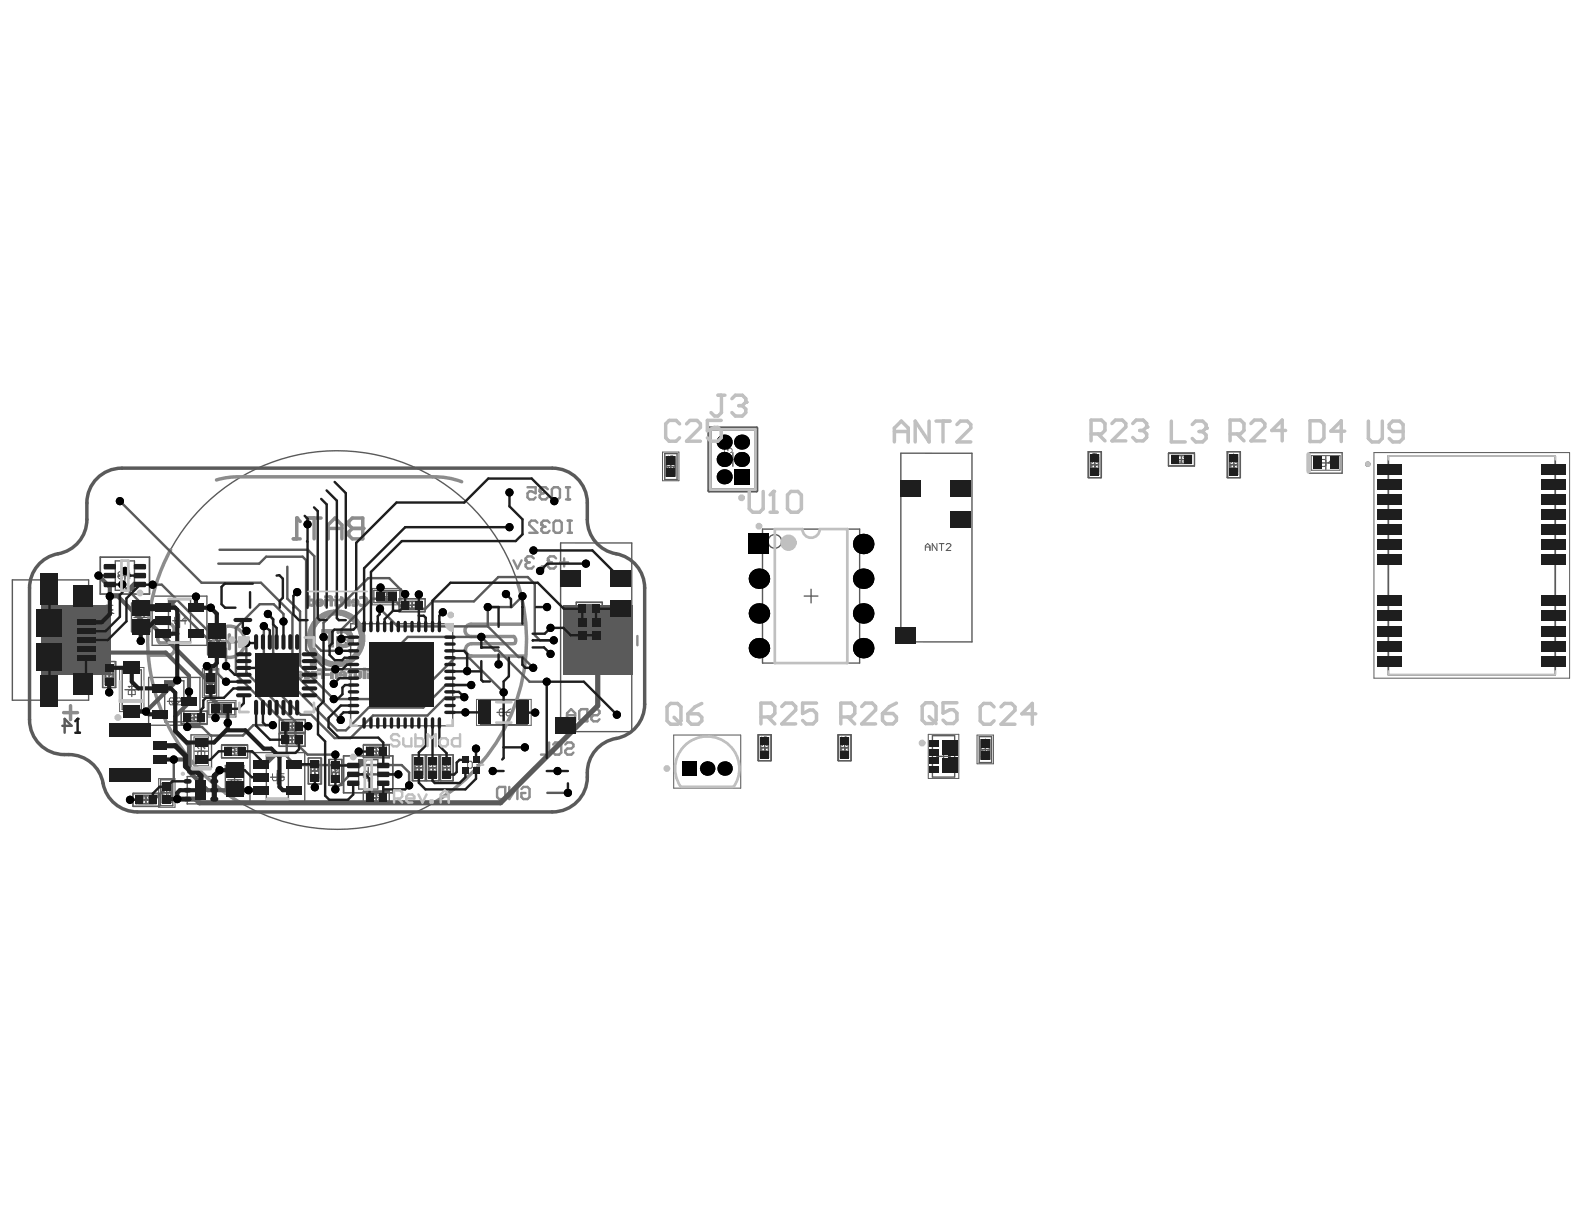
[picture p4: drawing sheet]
<svg xmlns="http://www.w3.org/2000/svg" width="279mm" height="216mm" viewBox="0 0 279 216" stroke-linecap="round" stroke-linejoin="round" font-family="sans-serif">
<g fill="none" stroke="#5a5a5a" stroke-width=".24">
<path d="M129.3 79.8v2.5M192 79.7h2.2v4.6h-2.2zM206.1 80h4.6v2.2h-4.6zM216.6 79.7h2.1v4.6h-2.1zM231 79.8h5.7v3.7h-5.7zM117.3 80h2.1v4.6h-2.1zM117.6 80.9h1.4v2.7h-1.4zM117.7 82.3h1.3M118.3 81.6v1.4M128.1 81h2.4M134.5 93.3h17.1v23.7h-17.1zM192.4 80.7h1.4v2.5h-1.4z"/>
<path d="M192.5 82h1.3M193.1 81.3v1.4M207.2 80.4h2.5v1.3h-2.5zM207.7 81.1h1.4M208.4 80.4v1.3M217 80.7h1.3v2.5h-1.3zM217 82h1.3M217.6 81.3v1.4M232.7 81.7h2.3M233.9 80.5v2.3M18.1 116.7h2.2v4.6h-2.2zM18.6 119h1.3"/>
<path d="M18.6 117.7h1.3v2.6h-1.3zM19.2 118.3v1.3M20.8 101.5h2.4M21.6 118.2h3.3v7h-3.3zM22 100.3v2.4M23.6 108.9h2.4M24.8 107.7v2.4M26.2 119.5h9.1v8.4h-9.1zM26.8 105.1h9.7v8.7h-9.7zM30.5 109.5h2.4M31.7 108.3v2.4M36 118.2h2.2v4.6h-2.2z"/>
<path d="M36.4 119.2h1.5v2.6h-1.5zM37 113h2.4M37.1 119.8v1.3M38.2 111.8v2.4M47.6 119h2.4M48.8 117.8v2.4M65.9 104.1h4.6v2.2h-4.6zM66.9 104.5h2.6v1.5h-2.6zM67.6 105.2h1.3M68.2 104.5v1.4M69.7 119h2.4M70.4 105.7h4.6v2.1h-4.6z"/>
<path d="M70.9 117.8v2.4M71.4 106.1h2.5v1.3h-2.5zM72 106.7h1.4M72.7 106.1v1.3M101.7 106.3h4.5v2.1h-4.5zM101.7 108.7h2.1v4.6h-2.1zM102 109.6h1.4v2.7h-1.4zM102.1 111h1.3M102.7 106.7h2.5v1.3h-2.5zM102.7 110.3v1.4M103.3 107.4h1.3M104 106.7v1.3"/>
<path d="M104.1 108.7h2.1v4.6h-2.1zM104.4 109.6h1.5v2.7h-1.5zM104.5 111h1.3M105.2 110.3v1.4M141.9 105.1h2.4M143.1 103.9v2.4M22 121.7h2.5M23.2 120.5v2.4M28.3 137.5h2.2v4.6h-2.2zM28.7 138.5h1.4v2.7h-1.4zM28.7 139.8h1.4M29.4 139.2v1.3"/>
<path d="M29.5 123.7h2.4M30.7 122.5v2.4M32 125.5h4.6v2.2h-4.6zM33 125.9h2.5v1.4h-2.5zM33.6 126.6h1.3M33.7 129.6h3.6v5.8h-3.6zM34.3 125.9v1.3M34.4 132.5h2.3M35.5 131.4v2.2M36.5 120.5h1.3M36.8 123.9h4.6v2.2h-4.6zM37.8 124.3h2.6v1.4h-2.6z"/>
<path d="M38.5 125h1.3M39.1 131.5h4.6v2.1h-4.6zM39.1 124.3v1.4M40.1 131.9h2.6v1.3h-2.6zM40.2 137.5h2.4M40.7 132.6h1.3M41.4 131.9v1.3M41.4 136.3v2.5M44.1 132.8h9.7v8.6h-9.7zM47.7 137.1h2.4M48.9 135.9v2.4M49.2 129.4h4.6v2.2h-4.6z"/>
<path d="M49.3 127h4.6v2.1h-4.6zM50.3 127.4h2.5v1.4h-2.5zM50.3 129.8h2.5v1.3h-2.5zM50.8 130.5h1.4M50.9 128.1h1.3M51.5 129.8v1.4M51.6 127.4v1.3M54.4 133.7h2.2v4.6h-2.2zM54.8 136h1.4M54.9 134.7h1.3v2.6h-1.3zM55.5 135.3v1.3M58.1 134h2.2v4.6h-2.2z"/>
<path d="M58.5 135h1.3v2.5h-1.3zM58.5 136.3h1.3M59.2 135.6v1.3M63.7 136.6h2.5M64.1 131.4h4.6v2.2h-4.6zM64.1 139.6h4.6v2.2h-4.6zM65 135.4v2.4M65.1 131.8h2.6v1.4h-2.6zM65.7 132.5h1.3M66.4 131.9v1.3M72.8 133.2h2.2v4.5h-2.2zM73.2 134.2h1.3v2.5h-1.3z"/>
<path d="M73.2 135.5h1.4M73.9 134.8v1.3M75.2 133.2h2.2v4.5h-2.2zM75.6 134.2h1.4v2.5h-1.4zM75.7 135.5h1.3M76.3 134.8v1.3M77.7 133.2h2.2v4.5h-2.2zM78.1 134.2h1.3v2.5h-1.3zM78.1 135.5h1.4M78.8 134.8v1.3M87.7 125.7h2.4M88.9 124.4v2.5"/>
<path d="M120.8 131.5a5.7 5.7 0 0 1 7.6-.3 5.7 5.7 0 0 1 1 7.6h-9.3a5.7 5.7 0 0 1 .7-7.3zM123.5 135.6h2.5M124.7 134.4v2.4M133.8 129.6h2.2v4.6h-2.2zM134.2 130.6h1.3v2.6h-1.3zM134.2 131.9h1.4M134.9 131.3v1.3M147.9 129.6h2.2v4.6h-2.2zM148.3 130.6h1.3v2.6h-1.3zM148.3 131.9h1.4M149 131.3v1.3M164.5 129.8h3.9v7.3h-3.9z"/>
<path d="M165.2 133.4h2.4M166.4 132.2v2.4M172.7 129.9h2.2v4.6h-2.2zM173.1 130.9h1.4v2.6h-1.4zM173.2 132.2h1.3M173.8 131.6v1.3M23.4 140h4.6v2.2h-4.6zM24.5 140.4h2.5v1.3h-2.5zM25.1 141.1h1.3M25.7 140.4v1.4M65.1 140h2.6v1.3h-2.6zM65.7 140.7h1.3"/>
<path d="M66.4 140.1v1.3"/>
<circle cx="136.7" cy="95.5" r="1.21"/>
</g>
<g fill="none" stroke="#5a5a5a" stroke-width=".18">
<path d="M116.9 79.7h2.9v5.1h-2.9zM191.9 79.7h2.4v4.6h-2.4zM206.1 79.8h4.6v2.5h-4.6zM216.4 79.7h2.4v4.6h-2.4zM242.3 79.8h34.6v39.8h-34.6zM117.6 82.3h1.4M118.3 81.5v1.5M192.4 82h1.4M193.1 81.3v1.3M207.8 81h1.3M208.4 80.4v1.3M217 82h1.3"/>
<path d="M217.6 81.3v1.3M18.1 116.7h2.4v4.6h-2.4zM18.6 119h1.3M19.3 118.3v1.4M35.7 118h2.9v5h-2.9zM37.1 119.8v1.4M65.7 103.8h5v2.9h-5zM67.5 105.2h1.4M68.2 104.5v1.5M70.4 105.6h4.6v2.4h-4.6zM72 106.8h1.3M72.7 106.1v1.3"/>
<path d="M101.3 108.4h5.3v5.1h-5.3zM101.6 106.2h4.6v2.4h-4.6zM102 111h1.4M102.7 110.2v1.5M103.3 107.4h1.3M103.7 108.4v5.1M103.9 106.7v1.3M104.2 108.4v5.1M104.4 111h1.5M105.1 110.2v1.5M23.5 139.9h4.6v2.4h-4.6zM28 137.3h2.9v5.1h-2.9z"/>
<path d="M28.7 139.9h1.4M29.4 139.1v1.5M31.9 125.4h4.6v2.4h-4.6zM33.6 126.6h1.3M34.2 125.9v1.4M36.4 120.5h1.5M36.6 123.6h5v2.9h-5zM38.4 125h1.4M39.1 124.3v1.4M39.1 131.3h4.6v2.4h-4.6zM40.7 132.5h1.4M41.4 131.9v1.3"/>
<path d="M49.2 126.9h4.6v4.8h-4.6zM49.2 129.3h4.6M50.9 128.1h1.3M50.9 130.5h1.3M51.5 127.4v1.4M51.5 129.8v1.3M54.3 133.7h2.4v4.6h-2.4zM54.9 136h1.3M55.5 135.3v1.4M57.9 133.9h2.5v4.6h-2.5zM58.5 136.2h1.3M59.2 135.6v1.3"/>
<path d="M64.1 131.3h4.6v2.4h-4.6zM64.1 139.5h4.6v2.4h-4.6zM65.7 132.5h1.4M66.4 131.8v1.4M72.7 133.1h4.8v4.6h-4.8zM73.2 135.4h1.3M73.9 134.8v1.3M75.1 133.1v4.6M75.6 135.4h1.4M76.3 134.8v1.3M77.6 133.1h2.4v4.6h-2.4zM78.1 135.4h1.3"/>
<path d="M78.8 134.8v1.3M84 123.4h9.7v4.5h-9.7zM118.8 129.7h11.9v9.3h-11.9zM133.7 129.6h2.4v4.6h-2.4zM134.2 131.9h1.3M134.9 131.2v1.3M147.8 129.6h2.4v4.6h-2.4zM148.3 131.9h1.3M149 131.2v1.3M163.7 129.5h5.4v7.8h-5.4zM172.3 129.7h2.9v5h-2.9zM173.1 132.2h1.4"/>
<path d="M173.8 131.5v1.4M25.1 141.1h1.3M25.8 140.4v1.3M65.7 140.7h1.4M66.4 140v1.3"/>
</g>
<path d="M17.7 98.3h8.7v6.5h-8.7zM244.9 80.4h29.4v38.6h-29.4zM60.6 133.3h8.7v6.5h-8.7z" fill="none" stroke="#5a5a5a" stroke-width=".31"/>
<circle cx="241.3" cy="81.9" r=".24" fill="none" stroke="#5a5a5a" stroke-width=".48"/>
<g fill="#5a5a5a">
<path d="M22 104.1l1.7-1.7v1.7z"/>
<path d="M63.3 134h1.7l-1.7 1.7z"/>
<path d="M29.1 120.1h1.8l-1.8 1.8z"/>
<path d="M29.7 105.8h1.8l-1.8 1.8z"/>
<path d="M47 133.4h1.8l-1.8 1.8z"/>
</g>
<g fill="none" stroke="#5a5a5a" stroke-width=".18">
<path d="M117.5 80.6h1.7v3.4h-1.7zM192.4 80.2h1.4v3.5h-1.4zM206.6 80.3h3.6v1.5h-3.6zM216.9 80.2h1.5v3.5h-1.5zM231.3 80.4h5.1v2.5h-5.1zM18.5 117.2h1.5v3.6h-1.5zM21.1 117.7h4.3v7.8h-4.3zM36.3 118.8h1.7v3.4h-1.7zM66.5 104.4h3.4v1.7h-3.4zM70.9 106h3.6v1.5h-3.6zM101.9 109.3h1.7v3.4h-1.7zM102.1 106.6h3.6v1.5h-3.6z"/>
<path d="M104.3 109.3h1.7v3.4h-1.7zM28.6 138.2h1.7v3.4h-1.7zM32.5 125.9h3.5v1.4h-3.5zM34.2 130h2.6v5.1h-2.6zM37.4 124.2h3.4v1.7h-3.4zM39.6 131.8h3.6v1.5h-3.6zM49.8 127.4h3.5v1.4h-3.5zM49.8 129.7h3.5v1.5h-3.5zM54.8 134.2h1.5v3.6h-1.5zM58.4 134.5h1.5v3.5h-1.5zM64.6 131.8h3.6v1.4h-3.6zM64.6 139.9h3.6v1.5h-3.6z"/>
<path d="M73.1 133.6h1.5v3.6h-1.5zM75.6 133.6h1.4v3.6h-1.4zM78 133.6h1.5v3.6h-1.5zM134.1 130.1h1.5v3.6h-1.5zM148.2 130.1h1.5v3.6h-1.5zM172.9 130.5h1.7v3.4h-1.7zM24 140.3h3.5v1.5h-3.5z"/>
</g>
<g fill="none" stroke="#5a5a5a" stroke-width=".24">
<path d="M158.9 79.9h12.5v33.3h-12.5zM20.3 98.9h3.4v5.2h-3.4zM98.9 95.8h12.5v33.3l-12.5-.1zM2.2 102.3h13.4v21.2h-13.4zM16.9 118.6l.2 .1M18.2 107.1h-8.7v11.6h8.6M23.2 106.4h3.3v5h-3.3zM29.7 105.8h3.9v7.4h-3.9zM36.6 110.4h3.3v5.1h-3.3zM61.9 110h18v18h-18zM29.1 120.1h3.3v7.2h-3.3zM33 137h4.9v4.8h-4.9z"/>
<path d="M39.7 135h3.3v5.1h-3.3zM47 133.4h3.9v7.4h-3.9zM63.3 134h3.3v5.2h-3.3zM84.8 123.5h8.2v4.3h-8.2z"/>
</g>
<path d="M21.9 124.5h2.7v1h-2.7z" fill-rule="evenodd" fill="#5a5a5a"/>
<g fill="none" stroke="#5a5a5a" stroke-width=".18">
<path d="M117.9 80.4v.6h.4l-.1-.3 .1-.3h.3l.2 .2v.3l-.2 .1M118 82.3l-.1 .1v.3l.1 .2h.6l.2-.2v-.3l-.2-.1M118.8 81.4v.6l-.6-.6-.3 .1v.3l.1 .2M163.2 97.1v-.8l.4-.4 .4 .4v.8M163.2 96.5h.8M165.3 95.9v1.2l-.9-1.2v1.2M165.7 95.9h.8M166.1 95.9v1.2M166.9 96.1l.2-.2h.4l.2 .2v.2l-.8 .8h.8M192.9 80.1h.1M192.9 80.1l-.3 .1v.3l.2 .2M192.9 80.1l.2 .1"/>
<path d="M193.1 80.2l.1-.1 .3 .1v.3l-.1 .2M193.1 80.2v.2M193.2 82.5v-.4l-.1-.2h-.3l-.2 .2v.4h.9M193.5 81v.6l-.6-.6h-.1l-.2 .1v.3l.2 .2M193.5 81.9l-.3 .3M207.9 80.6v.9h.6M208.8 80.7l.1-.1h.3l.2 .3M209.1 81h.1M209.2 81l.2 .2-.2 .3h-.3l-.1-.2M209.4 80.9h.1M209.4 80.9l-.2 .1M217.6 80.1v.6l-.5-.5h.9"/>
<path d="M217.7 82.5v-.4l-.1-.2h-.3l-.2 .2v.4h.9M218 81v.6l-.6-.6-.3 .1v.3l.2 .2M218 81.9l-.3 .3M233.1 81h.6l.2 .2v.9l-.2 .2h-.6zM235.1 81.7h-.8l.6-.7v1.3M18.7 106.8h1.2M18.7 107.6h1.2M18.7 108v.4M18.7 108.2h1.2M18.8 118.5h.9v.4l-.1 .2h-.3l-.2-.2v-.4M18.8 119.4v.3M18.8 119.5h.9"/>
<path d="M19.1 118.8l-.3 .3M19.3 106.8v.8M19.6 119.4l.1 .1M19.7 108l.2 .2M19.7 119.5h.1M19.9 108.2h.1M20.8 101.7h.1M20.8 101.7v.2l.2 .2h.5l.2-.2M21 101.5l-.2 .2M21 101.5h.2M21.7 101.1l-.2-.2h-.5l-.2 .2v.2l.2 .2M22.1 102.1v-1l.2-.2h.4l.2 .2v1"/>
<path d="M24.2 109.3h.2l.8 .9h.2v-.9M24.4 108.9l-.2-.2v-.4l.2-.2h.8l.2 .2v.4l-.2 .2M30.8 108.9v1l.2 .2h.4l.2-.2v-1M32.9 109.5h-.9l.6-.6v1.2M37.8 113l-.2-.2v-.4l.2-.2h.8l.3 .2v.4l-.3 .2M37.8 113.4l-.2 .2v.4l.2 .2h.8l.3-.2v-.4l-.3-.2h-.2l-.2 .2v.6M59.5 112.9h.1M59.5 112.3h.6l.2 .2v.2l-.2 .2 .2 .2v.2l-.2 .2h-.6zM59.5 112.9h.6M60.7 112.9h.8M60.7 112.3v.8l.4 .4 .4-.4v-.8M61.9 113.5h.8"/>
<path d="M62.3 112.3v1.2M63.1 112.3h.4M63.1 113.3l.2 .2M63.3 113.5h.1M63.3 112.3v1.2M67.9 104.9l-.2-.1h-.3l-.1 .1v.3l.1 .2 .5-.2v.5h-.6M68.2 104.9l.2-.1h.3l.1 .1v.6l-.1 .2h-.3l-.2-.2M71.3 119.6l.2 .2v.4l-.2 .3h-.2l-.9-.9v.9M71.5 118.4h-1l-.3 .2v.4l.3 .2h1M72 106.3h.3M72.2 107.3h.1M72.2 106.3v1"/>
<path d="M72.3 107.1l-.1 .2M72.6 106.3l.3 .3M73.2 106.3v1h-.4l-.2-.2v-.3l.2-.2h.4M102.3 110.5h.1M102.3 110.5h.9M102.3 110.5l.1 .2M102.4 111l-.1 .1v.3l.1 .2h.7l.1-.2v-.3l-.1-.1M103.2 110.4v.3M103.2 112.9v-.8l.4-.4 .4 .4v.8M103.2 112.3h.8M103.2 107h.4M103.4 107.9h.1"/>
<path d="M103.4 107v.9M103.6 107.7l-.2 .2M103.9 107h.6v.9M104.9 111l-.2 .1v.3l.2 .2h.6l.1-.2v-.3l-.1-.1M105.2 111.7v1.2l-.8-1.2v1.2M105.6 110v.7l-.6-.7-.3 .2v.3l.2 .2M105.7 111.7h.8M106.1 111.7v1.2M106.9 112.9h.4M107.1 111.7h.1M107.1 111.7v1.2M107.1 111.7l-.2 .2"/>
<path d="M18.8 120.1v.3M18.8 120.3h.9M19.6 120.1l.1 .2M19.7 120.3h.1M22.6 121.1h.1M22.6 121.9l.2-.2h.9l.2 .2v.6h-1.3zM22.6 121.1h1.3M22.6 121.1l.2 .2M23.9 120.9v.4M29.1 139.9l-.2-.2v-.3l.2-.1h.6l.2 .1v.3l-.2 .2M29.9 123.3l.2-.2h.4l.2 .2v.8l-.2 .2h-.4l-.2-.2zM30.3 123.9l.4 .4"/>
<path d="M31.1 123.3l.2-.2h.4l.2 .2v.2l-.8 .8h.8M33.9 126.3l-.2-.1h-.3l-.1 .1v.3l.1 .2 .5-.2v.5h-.6M34.2 126.2l.3 .3M34.8 126.2v.9h-.5l-.1-.2v-.3l.1-.1h.5M34.9 132.7l.2-.2h.8l.2 .2v.6h-1.2zM36.1 131.3v.8l-.8-.8h-.2l-.2 .2v.4l.2 .2M36.8 120.5l-.1-.2v-.3l.1-.1h.6l.2 .1v.3l-.2 .2M36.8 120.8l-.1 .2v.3l.1 .1 .3-.1M37.1 121.3l.2 .1M37.1 121.1v.2M37.3 121.4h.1M37.4 120.8l.2 .2v.3l-.3 .1"/>
<path d="M37.6 125l-.2 .1 .2 .4h.3l.1-.2-.1-.3M37.6 125l-.2-.2 .2-.3h.3l.1 .2-.1 .3M37.6 125h.3M38.5 124.5h.3M38.6 125.5h.1M38.6 124.5v1M38.8 125.3l-.2 .2M39.1 124.7l.1-.2h.4l.1 .2v.6l-.1 .2h-.4l-.1-.2M40.8 136.9h.1M40.8 136.9h1.2M40.8 136.9l.2 .2M40.8 132.6h.5l.2-.1v-.3l-.2-.2h-.5v1"/>
<path d="M41 137.5l-.2 .2v.4l.2 .2h.8l.2-.2v-.4l-.2-.2M41.2 132.6l.3 .4M41.2 135.3h.1M41.2 135.3h-.2l-.2 .2v.4l.2 .2M41.2 135.3l.2 .2M41.4 135.5l.2-.2h.2l.2 .2v.4l-.2 .2M41.4 135.5v.2M41.8 133h.3M41.9 132h.1M41.9 132l-.1 .2M41.9 132v1M42 136.7v.4"/>
<path d="M43.1 132.5h-.6l.5-.5v1M48.1 136.5v1l.2 .2h.4l.2-.2v-1M49.8 127.8l.1-.1h.4l.1 .1v.3h-.5zM50.1 136.5h-.8v.6l.4-.2h.2l.2 .2v.4l-.2 .2h-.4l-.2-.2M50.4 128.1l-.6 .5M50.9 127.7h.3M51 130.6h.4l.2-.2v-.3l-.2-.1h-.4v.9M51 128.6h.1M51 127.7v.9M51.2 128.4l-.2 .2M51.3 130.6l.3 .3M51.5 127.7l.3 .3"/>
<path d="M51.9 130.1l.2-.1h.3l.1 .1v.2l-.6 .6h.6M52.1 127.7v.9h-.5l-.1-.2v-.3l.1-.1h.5M55.1 135.5h.9v.4l-.1 .2h-.3l-.2-.2v-.4M55.1 136.8h.9l-.4-.4v.6M55.4 135.8l-.3 .3M58.7 135.2l.4 .7M59.1 135.4l.3-.2 .2 .2v.3l-.2 .2h-.3zM59.3 136.8v-.5l-.2-.1h-.3l-.1 .1v.5h.9M59.6 136.2l-.3 .3M64.1 136.2l.2-.2h.4l.2 .2v.9l-.2 .2h-.4l-.2-.2zM64.5 136.9l.4 .4M65.3 137.3h.4"/>
<path d="M65.5 136h.1M65.5 136l-.2 .2M65.5 136v1.3M65.8 132.6h.5l.2-.1v-.3l-.2-.2h-.5v.9M66.2 132.6l.3 .3M66.8 132h.6l-.6 .9M73.8 134.6l-.1-.2-.3 .2v.3l.1 .2 .3-.2M73.8 134.6l.2-.2 .3 .2v.3l-.1 .2-.4-.2M73.8 134.6v.3M74 136v-.5l-.2-.1h-.3l-.1 .1v.5h.9M74.3 135.4l-.3 .3M75.8 134.9h.1"/>
<path d="M75.8 133.8l.2-.1h.6l.1 .1v.3l-.1 .2h-.6l-.2-.2zM75.8 134.9h.9M75.8 134.9l.2 .2M76.4 136v-.5l-.1-.1h-.3l-.2 .1v.5h.9M76.7 135.4l-.3 .3M76.7 134.7v.4M78.7 134.4v.5l-.1 .2-.3-.2v-.3l.1-.2h.6l.2 .2v.3l-.2 .2M78.9 136v-.5l-.2-.1h-.3l-.1 .1v.5h.9M79.2 135.4l-.3 .3M82.5 134.3h.6l.2 .2v.8l-.2 .2h-.6zM83.7 134.5l.2-.2h.4l.2 .2v.2M84.1 134.9h.2"/>
<path d="M84.3 134.9l.2 .2v.2l-.2 .2h-.4l-.2-.2M84.5 134.7h.1M84.5 134.7l-.2 .2M88.9 125.2l-.2-.2h-.4l-.2 .2v.9l.2 .2h.4l.2-.2M89.3 125.7h.6l.2 .2v.2l-.2 .2h-.4l-.2-.2zM90.1 125l-.8 .7M134.4 130v.6h.4l-.1-.3 .1-.3h.3l.2 .1v.3l-.2 .2M135 132.4v-.4l-.2-.2h-.3l-.1 .2v.4h.9M135.3 130.9v.6l-.6-.6-.3 .2v.3l.1 .1M135.3 131.8l-.3 .3M148.5 130l.4 .6M148.9 130.1l.3-.1 .2 .1v.3l-.2 .2h-.3z"/>
<path d="M149.1 132.4v-.4l-.2-.2h-.3l-.1 .2v.4h.9M149.4 130.9v.6l-.6-.6-.3 .2v.3l.1 .1M149.4 131.8l-.3 .3M173.5 132.2l-.1 .1v.4l.1 .1h.6l.2-.1v-.4l-.2-.1M173.8 130.4v.6l-.4-.5h.9M174.3 131.3v.6l-.6-.6h-.2l-.1 .1v.3l.1 .2M25.2 141.2h.5l.1-.2v-.3l-.1-.1h-.5v.9M25.5 141.2l.3 .3M26.1 141.5h.3M26.3 140.6h.1M26.3 140.6v.9M26.3 140.6l-.2 .1"/>
<path d="M26.9 140.6h.6l-.6 .9M28.9 140.2v.3M28.9 140.3h1M29.1 140.9l-.2 .2v.3l.2 .1h.6l.2-.1v-.3l-.4-.2-.1 .2v.4M29.7 140.2l.2 .1M29.9 140.3h.1M65.8 140.8h.5l.2-.1v-.4l-.2-.1h-.5v.9M66.2 140.8l.3 .3M66.8 140.3l.1-.1h.3l.2 .3M67.1 140.7h.1M67.2 140.7l.2 .1-.2 .3h-.3l-.1-.1M67.4 140.5h.1"/>
<path d="M67.4 140.5l-.2 .2"/>
</g>
<path d="M26.6 107.1a33.4 33.4 0 0 1 51.2-22.1 33.4 33.4 0 0 1 0 55.8 33.4 33.4 0 0 1-51.2-22.1" fill="none" stroke="#5a5a5a" stroke-width=".24"/>
<path d="M125 75.5h8.5v11.1h-8.5z" fill="none" stroke="#5a5a5a" stroke-width=".48"/>
<g fill="#5a5a5a">
<path d="M127.7 80.2h1a.4 .4 0 0 1 .5 .4 .4 .4 0 0 1-.4 .4l-.1-.1a.23 .23 0 0 0 .3-.3 .23 .23 0 0 0-.3-.2h-1z"/>
<path d="M127.7 79.1l.5-.1 .2 .3a.47 .47 0 0 1 .7-.2 .47 .47 0 0 1 0 .7l-.3 .1v-.1a.29 .29 0 0 0 .2-.4 .29 .29 0 0 0-.3-.2 .29 .29 0 0 0-.2 .4h-.2a.27 .27 0 0 0-.2-.4 .27 .27 0 0 0-.3 .3 .27 .27 0 0 0 .3 .3v.1a.48 .48 0 0 1-.4-.8z"/>
</g>
<path d="M125 75.5h8.5v11.1h-8.5zM125.3 75.7h8v10.7h-8z" fill="none" stroke="#5a5a5a" stroke-width=".48"/>
<path d="M17.1 84.4a6.2 6.2 0 0 1 4.4-1.8h75.9a6.1 6.1 0 0 1 6.2 6.1 10.4 10.4 0 0 0 .5 5.5 6.1 6.1 0 0 0 4.6 3.5 6.1 6.1 0 0 1 5 6v20.5a6.1 6.1 0 0 1-5 6.1 6.2 6.2 0 0 0-5.1 6.8 6.1 6.1 0 0 1-6.2 6.1h-73.2a6.1 6.1 0 0 1-6-5 6.2 6.2 0 0 0-6.9-5.1 6.1 6.1 0 0 1-6.1-6.2v-23.2a6.1 6.1 0 0 1 5-6 6.1 6.1 0 0 0 5.1-6.1v-2.9a6.1 6.1 0 0 1 1.8-4.3z" fill="none" stroke="#5a5a5a" stroke-width=".61"/>
<g fill="none" stroke="#8c8c8c" stroke-width=".18">
<path d="M52.1 119h1.3M52.1 119.1h1.3M52.1 119.2h1.3M52.2 118.7h.5M52.2 118.8h.4M52.2 118.9h.3M52.2 119.6h1.1M52.2 118.7h1.2M52.2 119.3h.1M52.2 119.4h.3M52.2 119.5h1.2M52.2 119.5h1.1"/>
<path d="M52.2 119.6h1M52.3 118.6h1M52.3 119.7h.8M52.3 118.5h1M52.4 118.5h.7M52.6 118.4h.4M52.8 118.7h.6M52.8 119.4h.6M52.9 118.8h.5M52.9 119.3h.5M53 118.8h.4M53 118.9h.4"/>
<path d="M53 119.3h.4M53.6 118.8h.4M53.6 118.9h.4M53.6 119h1.3M53.6 119.1h1.3M53.6 119.2h1.3M53.6 118.7h1.2M53.6 118.7h.5M53.6 118.8h.5M53.7 119.6h1M53.7 118.6h1M53.7 119.4h.2"/>
<path d="M53.7 119.5h1.1M53.7 119.6h.9M53.7 118.5h1M53.7 119.7h.8M53.8 118.5h.8M54 118.4h.4M54.2 105.6h.5M54.2 105.7h.5M54.2 105.7h1.2M54.2 105.8h1.3M54.2 105.9h1.3M54.2 106h1.4"/>
<path d="M54.2 106h.5M54.2 106.1h.5M54.2 106.2h.5M54.2 106.3h.5M54.2 106.4h.5M54.2 106.5h.5M54.2 106.6h.7M54.2 106.6h1.3M54.2 106.7h1.3M54.2 106.8h1.3M54.2 106.8h.4M54.2 106.9h.4"/>
<path d="M54.2 105.1h.5M54.2 105.2h.5M54.2 105.3h.5M54.2 105.4h.5M54.2 105.5h.5M54.2 112h1M54.2 112.1h1M54.2 112.2h1M54.2 112.3h1M54.2 112.4h1M54.2 112.5h1M54.2 112.6h1"/>
<path d="M54.2 112.7h1M54.2 112.8h1M54.2 112.9h1M54.2 113h1M54.2 113.1h1M54.3 111.6h1M54.3 111.7h1M54.3 111.8h.9M54.3 111.9h.9M54.3 112h.9M54.3 113.2h.9M54.3 113.3h.9"/>
<path d="M54.3 113.4h.9M54.3 113.5h1M54.3 113.6h1M54.3 118.7h.6M54.3 119.4h.6M54.4 111.4h.9M54.4 111.5h.9M54.4 113.6h.9M54.4 113.7h.9M54.4 113.8h.9M54.4 113.9h.9M54.4 118.8h.5"/>
<path d="M54.4 119.3h.5M54.4 111.1h1.1M54.4 111.2h1M54.4 111.3h1M54.4 113.9h1M54.4 114h1M54.4 114.1h1M54.4 118.9h.5M54.5 110.9h1M54.5 111h1M54.5 111.1h1M54.5 114.1h1"/>
<path d="M54.5 114.2h1M54.5 110.8h1.1M54.5 114.3h1M54.5 114.4h1.1M54.6 110.6h1.1M54.6 110.7h1M54.6 114.5h1M54.6 114.6h1M54.7 114.7h1M54.7 106.8h.7M54.7 110.5h1.1M54.7 110.6h1"/>
<path d="M54.7 114.6h1M54.7 114.7h1.1M54.7 106.9h.6M54.7 110.4h1.1M54.7 114.8h1.1M54.7 114.9h1.1M54.7 116.9h.2M54.7 117h.2M54.7 117.1h.2M54.7 117.2h.2M54.7 117.3h.2M54.7 117.4h.5"/>
<path d="M54.8 105.7h.5M54.8 110.3h1.1M54.8 114.9h1.1M54.8 115h1.1M54.8 116.8h.2M54.8 116.9h.2M54.8 117.4h.2M54.9 107h.3M54.9 110.1h1.1M54.9 110.2h1.1M54.9 115h1.1M54.9 115.1h1.1"/>
<path d="M54.9 116.8h.3M54.9 117.5h.2M54.9 106.6h.7M54.9 110h1.2M54.9 115.2h1.1M54.9 116.7h.7M54.9 117.6h.7M54.9 118.4h.4M54.9 118.5h.4M55 109.9h1.2M55 110h1.1M55 115.2h1.1"/>
<path d="M55 115.3h1.1M55 117.3h.2M55 117.6h.5M55 118.5h.4M55 118.6h.9M55 118.7h.9M55 118.8h.9M55 106h.6M55 106.1h.6M55 106.5h.6M55 109.8h1.3M55 115.3h1.2"/>
<path d="M55 116.6h.5M55 116.9h.5M55 117h.2M55 117.1h.2M55 117.1h.5M55 117.2h.3M55.1 106.2h.5M55.1 106.3h.5M55.1 106.4h.5M55.1 106.5h.5M55.1 116.9h.4M55.1 117.2h.4"/>
<path d="M55.1 109.8h1.2M55.1 109.7h1.3M55.1 115.4h1.2M55.1 115.5h1.2M55.2 109.7h1.2M55.2 115.5h1.2M55.2 117.7h.2M55.2 109.6h1.3M55.2 115.6h1.2M55.3 118.8h.6M55.3 109.5h1.3M55.3 115.7h1.2"/>
<path d="M55.3 115.7h1.3M55.3 116.8h.3M55.3 117h.2M55.3 117.1h.2M55.3 117.2h.2M55.3 117.3h.2M55.3 117.4h.2M55.3 118.9h.6M55.3 109.4h1.4M55.3 115.8h1.3M55.4 119.6h.5M55.4 117.5h.3"/>
<path d="M55.4 119h.5M55.4 119.1h.5M55.4 119.2h.5M55.4 119.3h.5M55.4 119.4h.5M55.4 119.5h.5M55.4 119.7h.5M55.4 109.3h1.4M55.4 115.8h1.3M55.5 116.8h.2M55.5 118.5h.4M55.5 109.3h1.4"/>
<path d="M55.5 115.9h1.3M55.5 116h1.4M55.5 116.9h.3M55.5 117.4h.3M55.5 117.4h.2M55.5 109.2h1.4M55.6 116.9h.2M55.6 117h.2M55.6 117.3h.2M55.6 109.2h1.5M55.6 116.1h1.5M55.6 117.1h.2"/>
<path d="M55.6 117.2h.2M55.6 109.1h1.6M55.7 106.2h1.4M55.7 106.3h1.4M55.7 106.4h1.4M55.7 109h1.5M55.7 116.2h1.5M55.8 106h.5M55.8 106h.4M55.8 106.1h.4M55.8 109h1.6M55.8 116.3h1.6"/>
<path d="M55.8 105.9h1.1M55.8 105.9h1.2M55.8 106.6h.2M55.8 106.6h1.2M55.8 106.7h1.1M55.8 106.8h1.1M55.8 106.9h1M55.8 108.9h1.7M55.8 116.3h1.7M55.9 105.8h1M55.9 108.9h1.7M55.9 116.4h1.7"/>
<path d="M56 105.7h.8M56 108.8h1.7M56 107h.6M56 118h1.2M56 118.1h1.2M56 118.2h1.2M56 118.3h1.2M56 108.7h1.9M56 116.5h1.8M56.1 105.7h.6M56.1 118.7h1.1M56.1 118.8h1.1"/>
<path d="M56.1 118.9h1.1M56.1 119h1.1M56.1 108.7h2M56.1 116.5h1.8M56.1 108.6h2.2M56.1 116.6h2M56.2 116.6h2.1M56.3 108.5h2.3M56.3 108.5h6M56.3 116.7h2.4M56.4 116.8h5.8M56.4 108.4h5.7"/>
<path d="M56.5 106h.5M56.5 106.6h.5M56.5 108.4h5.6M56.5 116.8h5.6M56.6 106h.5M56.6 106.1h.5M56.6 106.5h.5M56.6 116.9h5.4M56.6 108.3h5.4M56.7 119.6h.5M56.7 108.2h5.2M56.7 116.9h5.2"/>
<path d="M56.7 118.4h.5M56.7 118.5h.5M56.7 118.6h.5M56.7 118.7h.5M56.7 119.1h.5M56.7 119.2h.5M56.7 119.3h.5M56.7 119.4h.5M56.7 119.5h.5M56.7 119.7h.5M56.8 111.1h2M56.8 111.2h2"/>
<path d="M56.8 111.3h2M56.8 111.4h2M56.8 111.5h2M56.8 111.6h2M56.8 111.7h2M56.8 117h5M56.8 108.2h5M56.8 112.3h2M56.8 112.4h2M56.8 112.5h2M56.8 112.6h2M56.8 112.7h2"/>
<path d="M56.8 112.8h2M56.8 112.9h2M56.9 117.1h4.8M56.9 108.1h4.8M57 117.1h4.6M57.1 108.1h4.4M57.1 117.2h4.4M57.2 108h4.2M57.2 105.7h.5M57.2 105.8h.5M57.2 105.9h.5M57.2 106h.5"/>
<path d="M57.2 106.1h.5M57.2 106.2h.5M57.2 106.3h.5M57.2 106.4h.5M57.2 106.5h.5M57.2 106.6h.5M57.2 106.7h.5M57.2 106.8h.5M57.2 106.9h.5M57.2 117.2h4.2M57.2 105.1h.5M57.2 105.2h.5"/>
<path d="M57.2 105.3h.5M57.2 105.4h.5M57.3 107.9h3.9M57.4 118.8h.7M57.4 118.9h.7M57.4 119h.7M57.4 119.1h.7M57.4 117.3h3.8M57.5 107.9h3.6M57.6 107.8h3.4M57.6 117.4h3.4M57.8 107.8h2.9"/>
<path d="M57.8 117.4h3.1M57.9 105.7h1.1M57.9 105.8h1.1M57.9 105.9h1.1M57.9 106h1.1M57.9 105.1h.6M57.9 105.2h.6M57.9 105.2h.7M57.9 105.3h.8M57.9 105.4h.8M58 111.7h.8M58 111.8h.8"/>
<path d="M58 111.9h.8M58 112h.8M58 112.1h.8M58 112.2h.8M58 113h.8M58 113.1h.8M58 113.2h.8M58 113.3h.8M58 113.4h.8M58 113.5h.8M58 113.6h.8M58 113.7h.8"/>
<path d="M58 113.8h.8M58 113.9h.8M58 114h.8M58 114.1h.8M58 117.5h2.6M58 105.1h.3M58 107.7h2.6M58.1 105.4h.6M58.2 105.5h.5M58.2 105.6h.5M58.2 106h.5M58.2 106.1h.5"/>
<path d="M58.2 106.2h.5M58.2 106.3h.5M58.2 106.4h.5M58.2 106.5h.5M58.2 106.6h.5M58.2 106.7h.5M58.2 106.8h.5M58.2 106.9h.5M58.2 117.6h2.2M58.3 119.6h.5M58.3 118.7h1.3M58.3 118.8h1.3"/>
<path d="M58.3 118.8h.5M58.3 118.9h.5M58.3 119h.5M58.3 119.1h.5M58.3 119.2h.5M58.3 119.3h.5M58.3 119.4h.5M58.3 119.5h.5M58.3 119.7h.5M58.3 107.6h1.9M58.3 118.6h1.3M58.4 118.5h.7"/>
<path d="M58.5 118.5h.6M58.6 117.6h1.4M58.6 118.4h.4M58.8 107.6h1M59.1 105.7h.5M59.1 105.8h.5M59.1 105.9h.5M59.1 106h.5M59.1 106.1h.5M59.1 106.2h.5M59.1 106.3h.5M59.1 106.4h.5"/>
<path d="M59.1 106.5h.5M59.1 106.6h.5M59.1 106.7h.5M59.1 106.8h.5M59.1 106.9h.5M59.1 118.8h.5M59.1 118.9h.5M59.1 105.1h.5M59.1 105.2h.5M59.1 105.3h.5M59.1 105.4h.5M59.1 119.6h.5"/>
<path d="M59.1 119h.5M59.1 119.1h.5M59.1 119.2h.5M59.1 119.3h.5M59.1 119.4h.5M59.1 119.5h.5M59.1 119.7h.5M59.2 118.5h.4M59.4 112.3h1.3M59.4 112.4h1.3M59.4 112.5h1.3M59.4 112.6h1.3"/>
<path d="M59.4 112.7h1.3M59.4 112.8h1.3M59.4 112.9h1.3M59.4 113h1.3M59.4 113h.8M59.4 113.1h.8M59.4 113.2h.8M59.4 113.3h.8M59.4 113.4h.8M59.4 113.5h.8M59.4 113.6h.8M59.4 113.6h2.6"/>
<path d="M59.4 113.7h2.6M59.4 113.8h2.6M59.4 113.8h2.5M59.4 113.9h2.4M59.4 113.9h2.3M59.4 114h2.2M59.4 114.1h2.1M59.4 114.1h2M59.5 111.1h1.9M59.5 111.2h2M59.5 111.2h2.2M59.5 111.3h2.2"/>
<path d="M59.5 111.4h2.3M59.5 111.4h2.4M59.5 111.5h2.5M59.5 111.6h.6M59.5 111.7h.3M59.5 111.7h.2M59.6 111.1h1.7M59.7 114.2h1.4M59.8 105.7h1M59.8 105.8h1M59.8 105.9h1M59.8 106h1"/>
<path d="M59.8 106.6h.7M59.8 106.7h.7M59.8 106.8h.7M59.8 106.8h.6M59.8 106.9h.6M59.8 107h.4M59.8 118.8h.4M59.8 118.9h.4M59.8 119h1.4M59.8 119.1h1.4M59.8 119.2h1.4M59.9 111h1.1"/>
<path d="M59.9 118.7h1.1M59.9 118.7h.5M59.9 118.8h.4M59.9 119.6h1.1M59.9 116.7h2.4M59.9 118.6h1.1M59.9 119.4h.2M59.9 119.5h1.1M59.9 119.6h1M60 106.6h.6M60 118.5h.9M60 119.7h.7"/>
<path d="M60 108.5h2.3M60.1 105.6h.4M60.1 106h.5M60.1 106.1h.5M60.1 106.2h.5M60.1 106.3h.5M60.1 106.4h.5M60.1 106.5h.5M60.1 105.2h.1M60.1 105.3h.3M60.1 105.4h.4M60.1 105.5h.4"/>
<path d="M60.1 118.5h.8M60.2 114.2h.4M60.2 116.6h2.2M60.2 118.4h.5M60.3 108.6h2.1M60.5 108.7h2M60.5 116.6h2M60.6 118.7h.5M60.6 119.4h.5M60.6 111.6h1.4M60.6 118.8h.5M60.6 119.3h.5"/>
<path d="M60.7 118.8h.4M60.7 118.9h.5M60.7 119.3h.4M60.7 108.7h1.9M60.7 116.5h1.8M60.7 113.6h1.4M60.8 111.7h1.3M60.8 116.5h1.8M60.9 105.7h.3M60.9 105.7h.4M60.9 105.8h.9M60.9 105.9h.9"/>
<path d="M60.9 106h.9M60.9 106h.1M60.9 108.8h1.7M60.9 113.5h1.2M61 111.7h1.1M61 113.4h1.1M61 108.9h1.7M61 116.4h1.6M61 111.8h1.1M61.1 106h.7M61.1 111.9h1M61.1 113.4h1"/>
<path d="M61.1 108.9h1.7M61.1 116.3h1.6M61.2 111.9h1M61.2 113.3h1M61.2 119.6h.8M61.2 106.1h.6M61.2 106.2h.6M61.2 112h1M61.2 113.2h1.1M61.2 119.7h.6M61.2 109h1.6M61.2 116.3h1.6"/>
<path d="M61.3 106.2h.5M61.3 106.3h.5M61.3 106.4h.5M61.3 106.5h.5M61.3 106.6h.5M61.3 106.7h.5M61.3 106.8h.5M61.3 106.9h.5M61.3 112h.9M61.3 112.1h1M61.3 113.1h1M61.3 118.5h1"/>
<path d="M61.3 118.6h1M61.3 118.7h1M61.3 119.5h.7M61.4 105.7h.4M61.4 112.2h.9M61.4 112.3h.9M61.4 113h.9M61.4 113.1h.9M61.4 109h1.5M61.4 116.2h1.5M61.4 112.4h.9M61.4 112.5h.9"/>
<path d="M61.4 112.6h.9M61.4 112.7h.9M61.4 112.8h.9M61.4 112.9h.9M61.4 109.1h1.5M61.4 116.1h1.5M61.5 119.4h.5M61.5 118.8h.6M61.5 119.2h.5M61.5 119.3h.5M61.5 109.2h1.5M61.5 116.1h1.5"/>
<path d="M61.6 118h.2M61.6 118.1h.3M61.6 118.2h.4M61.6 118.3h.4M61.6 118.4h.4M61.6 118.8h.4M61.6 118.9h.4M61.6 119h.4M61.6 119.1h.4M61.6 109.2h1.5M61.6 116h1.5M61.7 109.3h1.4"/>
<path d="M61.7 116h1.4M61.8 109.3h1.4M61.8 115.9h1.3M61.9 109.4h1.4M61.9 115.8h1.3M62 106.1h.4M62 106.2h1.3M62 106.3h1.3M62 106.4h1.3M62 109.5h1.3M62 115.8h1.3M62 105.9h1.3"/>
<path d="M62 106h.5M62 115.7h1.3M62.1 105.9h1.1M62.1 106.6h.2M62.1 106.6h1.2M62.1 106.7h1.1M62.1 106.8h1M62.1 106.9h.9M62.1 109.6h1.3M62.1 115.7h1.2M62.1 105.8h1M62.1 109.7h1.3"/>
<path d="M62.1 115.6h1.3M62.2 105.7h.9M62.2 109.7h1.2M62.2 115.5h1.2M62.3 107h.5M62.3 109.8h1.2M62.3 115.5h1.2M62.3 105.7h.6M62.3 109.8h1.3M62.3 115.4h1.2M62.4 109.9h1.2M62.4 115.3h1.2"/>
<path d="M62.5 119.6h1.2M62.5 110h1.1M62.5 115.3h1.1M62.5 118.5h.4M62.5 118.6h.4M62.5 118.7h.4M62.5 118.8h.4M62.5 118.9h.4M62.5 119h.4M62.5 119.1h.4M62.5 119.2h.4M62.5 119.3h.5"/>
<path d="M62.5 119.3h.6M62.5 119.4h1.3M62.5 119.5h1.2M62.5 119.6h.4M62.5 119.7h.4M62.5 110h1.2M62.5 115.2h1.2M62.5 115.2h1.1M62.6 110.1h1.1M62.6 115.1h1.1M62.6 110.2h1.1M62.6 115h1.1"/>
<path d="M62.7 106.6h.6M62.7 110.3h1.1M62.7 114.9h1.1M62.7 115h1M62.8 106h.5M62.8 110.4h1.1M62.8 114.9h1.1M62.8 106.1h.5M62.8 106.5h.5M62.8 110.5h1.1M62.8 114.7h1.1M62.8 114.8h1.1"/>
<path d="M62.9 114.7h1M62.9 110.6h1M62.9 114.6h1M62.9 110.6h1.1M62.9 110.7h1.1M62.9 114.6h1.1M62.9 119.6h.7M63 110.8h1M63 114.4h1M63 114.5h1M63.1 110.9h.9M63.1 110.9h1"/>
<path d="M63.1 114.2h1M63.1 114.3h.9M63.1 114.4h.9M63.1 119.7h.5M63.1 111h1M63.1 111.1h1M63.1 111.1h1.1M63.1 114.1h1M63.2 111.2h1M63.2 111.3h1M63.2 113.9h1M63.2 114h1"/>
<path d="M63.2 114.1h1M63.2 119.3h.6M63.3 111.4h.9M63.3 111.5h.9M63.3 113.8h.9M63.3 113.9h.9M63.3 119.3h.5M63.3 111.6h1M63.3 111.7h1M63.3 113.5h1M63.3 113.6h1M63.3 113.6h.9"/>
<path d="M63.3 113.7h.9M63.3 118.5h.5M63.3 118.6h.5M63.3 118.7h.5M63.3 118.8h.5M63.3 118.9h.5M63.3 119h.5M63.3 119.1h.5M63.3 119.2h.5M63.4 111.8h.9M63.4 111.9h.9M63.4 112h1"/>
<path d="M63.4 112.1h1M63.4 112.2h1M63.4 113.1h1M63.4 113.2h1M63.4 113.3h.9M63.4 113.4h.9M63.4 105.6h.2M63.4 106.5h.2M63.4 106.6h1.4M63.4 106.7h1.3M63.4 106.8h1.3M63.4 106.8h1.2"/>
<path d="M63.4 106.9h1.1M63.4 112.3h1M63.4 112.4h1M63.4 112.5h1M63.4 112.6h1M63.4 112.7h1M63.4 112.8h1M63.4 112.9h1M63.4 113h1M63.4 105.3h1.1M63.4 105.4h1.3M63.4 105.5h1.4"/>
<path d="M63.4 105.5h.5M63.5 105.2h.9M63.6 107h.7M63.7 105.2h.5M63.9 105.5h.9M64 119.6h.5M64 118h.5M64 118.1h.5M64 118.2h.5M64 118.3h.5M64 118.4h.5M64 118.5h.5"/>
<path d="M64 118.6h.5M64 118.7h.5M64 118.8h.5M64 118.9h.5M64 119h.5M64 119.1h.5M64 119.2h.5M64 119.3h.5M64 119.4h.5M64 119.5h.5M64 119.7h.5M64 117.9h.5"/>
<path d="M64.1 106.5h.7M64.2 105.6h.6M64.2 105.7h.6M64.2 106.5h.6M64.3 105.7h.6M64.3 106.4h.6M64.4 105.8h.5M64.4 105.9h.5M64.4 106.3h.5M64.4 106h.5M64.4 106.1h.5M64.4 106.2h.5"/>
<path d="M64.8 119.6h1.3M64.8 118.7h.7M64.8 118.8h.7M64.8 118.9h.7M64.8 119h.7M64.8 119.1h.5M64.8 119.2h.5M64.8 119.3h.5M64.8 119.4h1.5M64.8 119.5h1.5M64.8 119.5h1.4M64.8 119.6h1.2"/>
<path d="M64.8 118h1.1M64.8 118.1h1.3M64.8 118.2h1.3M64.8 118.2h1.4M64.8 118.3h1.5M64.8 118.3h.3M64.8 118.4h.2M64.8 119.7h1.1M65 118h.8M65.6 118.3h.7M65.6 119.3h.7M65.7 118.4h.6"/>
<path d="M65.8 118.5h.6M65.8 119.3h.6M65.8 118.6h.6M65.8 119.1h.6M65.8 119.2h.6M65.9 118.7h.5M65.9 118.8h.5M65.9 118.9h.5M65.9 119h.5M65.9 119.1h.5"/>
</g>
<path d="M42.6 84.1h33.7M26.2 110h3.4M26.3 115.6h3.4M28.1 112.1h1.5M28.2 113.4h1.5M83.1 110.1h9.4M83.1 112.3h7.5M83.2 115.7h9.4M83.2 113.5h7.4M42.6 141.7h33.7" fill="none" stroke="#8c8c8c" stroke-width=".61"/>
<path d="M98.1 98.5l-.4-.4h-.7l-.3 .4v.3M98.8 99.2h1.4M99.5 98.5v1.4M112.4 112.2v1.6M96.9 131v2.1h-1.5M97.6 131.3l.3-.3h.7l.4 .3v1.4l-.4 .4h-.7l-.3-.4M99.7 131.3l.4-.3h.7l.3 .3v.4l-.3 .3h-.7l-.4 .4v.3l.4 .4h.7l.3-.4M100 126.2h1.5M100 127.2v-1.4l.7-.7 .8 .7v1.4M102.2 125.4l.3-.3h1.1v2.1h-1.1l-.3-.3zM104.3 125.4l.4-.3h.7l.3 .3v.4l-.3 .4h-.7l-.4 .3v.4l.4 .3h.7l.3-.3" fill="none" stroke="#8c8c8c" stroke-width=".43"/>
<circle cx="96.7" cy="98.8" r=".21" fill="#8c8c8c"/>
<path d="M94.1 98.5l-.3-.4h-.7l-.4 .4v.3M95.6 99.9h.3v.4h-.3zM96.7 98.8l.3 .4M97 99.2h.4M97 99.2l-.3 .4v.3l.3 .4h.7l.4-.4" fill="none" stroke="#8c8c8c" stroke-width=".43"/>
<circle cx="92.7" cy="98.8" r=".21" fill="#8c8c8c"/>
<path d="M90.6 98.8l.7 1.5 .7-1.5M92.7 98.8l.4 .4M93.1 99.2h.3M93.1 99.2l-.4 .4v.3l.4 .4h.7l.3-.4M96.6 86.3l-.3-.4h-.7l-.4 .4v.4M97.3 86.3l.4-.4h.7l.4 .4v1.4l-.4 .4h-.7l-.4-.4zM99.8 85.9h.8M99.8 88.1h.8M100.2 85.9v2.2M88 138.8h1.1v2.2h-1.1l-.3-.4v-1.4zM89.8 138.8v2.2l1.5-2.2v2.2M92 139.2l.3-.4h.7l.4 .4v1.4l-.4 .4h-.7l-.3-.4v-.7h.7" fill="none" stroke="#8c8c8c" stroke-width=".43"/>
<circle cx="95.2" cy="86.7" r=".21" fill="#8c8c8c"/>
<path d="M93.1 85.9h1.4v1.1l-.7-.3h-.4l-.3 .3v.7l.3 .4h.7l.4-.4M95.2 86.7l.4 .3M95.6 87h.3M95.6 87l-.4 .4v.3l.4 .4h.7l.3-.4M96.9 92.2l-.3-.4h-.7l-.4 .4v.4M97.6 92.2l.4-.4h.7l.4 .4v1.4l-.4 .4h-.7l-.4-.4zM100.1 91.8h.8M100.1 94h.8M100.5 91.8v2.2" fill="none" stroke="#8c8c8c" stroke-width=".43"/>
<circle cx="95.5" cy="92.6" r=".21" fill="#8c8c8c"/>
<path d="M94.8 92.2l-.4-.4h-.7l-.3 .4v.4l1.4 1.4h-1.4M95.5 92.6l.4 .3M95.9 92.9h.3M95.9 92.9l-.4 .4v.3l.4 .4h.7l.3-.4" fill="none" stroke="#8c8c8c" stroke-width=".43"/>
<path d="M64 91.4v3.6h-1.9l-.6-.6v-.6l.6-.6h1.9M39.2 113.2h2.5M40.5 112v2.4M11.2 125.7h2.5M12.4 124.5v2.4" fill="none" stroke="#8c8c8c" stroke-width=".61"/>
<circle cx="64" cy="93.2" r=".31" fill="#8c8c8c"/>
<path d="M51.7 95h1.3M52.3 91.4v3.6M54.2 91.4h2.4M55.4 91.4v3.6M57.9 93.2h2.4M57.9 95v-2.4l1.2-1.2 1.2 1.2v2.4M64 91.4h-1.9l-.6 .6v.6l.6 .6h1.9" fill="none" stroke="#8c8c8c" stroke-width=".61"/>
<circle cx="52.3" cy="91.4" r=".31" fill="#8c8c8c"/>
<g fill="none" stroke="#8c8c8c" stroke-width=".61">
<path d="M30.1 97a33.4 33.4 0 0 0 12.5 44.7M42.4 84.1l-2.4 .2-1.8 .4M52.3 91.4l.7 .6M76.3 84.1l3 .3 2.1 .6M28 112.2a.88 .88 0 0 0 .2 1.2M29.6 110a1.09 1.09 0 0 1 1.1 1 1.09 1.09 0 0 1-1.1 1.1M29.7 113.4a1.09 1.09 0 0 1 1.1 1.1 1.09 1.09 0 0 1-1.1 1.1M83.1 110.1a1.09 1.09 0 0 0-1.1 1.1 1.09 1.09 0 0 0 1.1 1.1M83.2 113.5a1.09 1.09 0 0 0-1.1 1.1 1.09 1.09 0 0 0 1.1 1.1M90.6 112.3a.88 .88 0 0 1 .2 1.2M91.3 102.8a33.4 33.4 0 0 1-15 38.9"/>
<circle cx="40.5" cy="113.2" r="2.76"/>
</g>
<g fill="none" stroke="#5a5a5a" stroke-width=".43">
<path d="M21.1 88.4l14.5 14.4h10.4l5.6 5.5v10.2l8.5 8.5M38.5 99.4h7.2l1.2-1.2h6.5l.6 .6v15.8l3.5 3.5 8.7-.1 5.7-5.7h13l2.4 2.4h.6l5.5 5.5h3M38.7 97h15.6l1.1 1.1v15.5l1.3 1.2h3.1M50.7 100v5.6l2.2 2.2v9.6l6 5.9M13.5 112.9l2.2 2.2M21.6 103.1l3.7 3.7h5.4l7.5 7.5v4.4l1.6 1.5M26.9 103.1h1.6l11.4 11.4v3M43.5 113.4v5.2l8.6 8.7v3.7l2.1 2.1h5M46.5 110.4v9.2l6.5 6.5h1.9l4.1 4.1h2.8l4-4h9.6l3.2-3.2h3.3M47.3 108.3l.9 .9v6l2.3 2.3v2.3l9 9h1.5l4-4h9.7l3.9-4h4.5M50 109.6v-1.3l-1.7-1.7h-2.5l-4.2 4.2v8.2l9 8.9v5.5l1.5 1.5h18.8l1.3 1.4v2.2M60.2 112.7v-1.6l5.5-5.5h3.7l1.7 1.8h3.9l1.3-1.3h7.3l4.3-4.3h5.2l1.2 1.2v9l.9 .9h2.5"/>
<path d="M67 107.4l3.1 3.1h16M71.5 104.8l-2.8-2.8h-3.7l-7.9 7.9v2.5M86.1 110.5l5.4 5.4h.6l1.9 1.9M92.2 105.2l-2 1.9h-4.2l.1 3.4M11 128h1.6l-1.2-1.2v2.4M25.7 125.4v.1M30.6 134v3.6l-3.4 3.5h-4.3M39.8 120l.1 .2M48.1 127.9h-3.4l-1.9 1.8h-5.7l-1.5-1.5h-2.6M58.9 123v.3M70.3 136.6h-8.5l-2.6 2.6M89 122l-.2 .1-6-6h-2.6l-7.3 7.2h-14"/>
<path d="M96.5 139.8h3.7"/>
</g>
<path d="M15.7 115.1h13.5l4.1 4.1v4.7l-2.3 2.4v2.8l2.3 2.3v4.7l3.3 3.3h7.2M17.4 101.5l2 2v1.7h1.4l4.9 4.9h1l10.5 10.5v2.4l3 3v1.5M30.6 134h2.7M31.3 120l-5.6 5.5" fill="none" stroke="#5a5a5a" stroke-width=".73"/>
<path d="M105.4 112.9v11.6l-17.1 17.1h-53.1l-.7-.6h-3.2" fill="none" stroke="#5a5a5a" stroke-width=".92"/>
<g fill="#000">
<circle cx="127.7" cy="78" r="1.32"/>
<circle cx="130.8" cy="78" r="1.32"/>
<circle cx="21.1" cy="88.4" r=".72"/>
<circle cx="54.3" cy="92.5" r=".72"/>
<circle cx="89.9" cy="86.9" r=".72"/>
<circle cx="89.9" cy="93" r=".72"/>
<circle cx="94.1" cy="97.1" r=".72"/>
<circle cx="97.8" cy="88.4" r=".72"/>
<circle cx="103.4" cy="99.4" r=".72"/>
<circle cx="127.7" cy="84.1" r="1.32"/>
<circle cx="127.7" cy="81" r="1.32"/>
<circle cx="130.8" cy="81" r="1.32"/>
<circle cx="152.3" cy="96" r="1.81"/>
<circle cx="8.7" cy="103.9" r=".72"/>
<circle cx="14.6" cy="105.2" r=".72"/>
<circle cx="17.4" cy="101.5" r=".72"/>
<circle cx="19.4" cy="105.2" r=".72"/>
<circle cx="21.6" cy="103.1" r=".72"/>
<circle cx="22.1" cy="100.7" r=".72"/>
<circle cx="24.8" cy="113" r=".72"/>
<circle cx="26.9" cy="103.1" r=".72"/>
<circle cx="34.6" cy="105.2" r=".72"/>
<circle cx="36.5" cy="117.5" r=".72"/>
<circle cx="37.2" cy="107.2" r=".72"/>
<circle cx="39.9" cy="117.5" r=".72"/>
<circle cx="43.5" cy="113.4" r=".72"/>
<circle cx="43.5" cy="111.3" r=".72"/>
<circle cx="46.5" cy="110.4" r=".72"/>
<circle cx="47.3" cy="108.3" r=".72"/>
<circle cx="48.8" cy="119" r=".72"/>
<circle cx="50" cy="109.6" r=".72"/>
<circle cx="52.4" cy="104.4" r=".72"/>
<circle cx="57.1" cy="112.4" r=".72"/>
<circle cx="59.2" cy="118" r=".72"/>
<circle cx="59.8" cy="114.8" r=".72"/>
<circle cx="60.2" cy="112.7" r=".72"/>
<circle cx="67" cy="107.4" r=".72"/>
<circle cx="67.1" cy="103.6" r=".72"/>
<circle cx="70.9" cy="119" r=".72"/>
<circle cx="71.5" cy="104.8" r=".72"/>
<circle cx="73.9" cy="104.9" r=".72"/>
<circle cx="78.1" cy="108" r=".72"/>
<circle cx="82.4" cy="118.4" r=".72"/>
<circle cx="84.9" cy="112.3" r=".72"/>
<circle cx="86" cy="107.1" r=".72"/>
<circle cx="87.9" cy="117.2" r=".72"/>
<circle cx="89.2" cy="104.8" r=".72"/>
<circle cx="92.2" cy="105.2" r=".72"/>
<circle cx="94" cy="117.8" r=".72"/>
<circle cx="95.3" cy="100.7" r=".72"/>
<circle cx="96.5" cy="107.1" r=".72"/>
<circle cx="97.1" cy="110.8" r=".72"/>
<circle cx="97.1" cy="115.3" r=".72"/>
<circle cx="97.7" cy="112.9" r=".72"/>
<circle cx="133.9" cy="102.1" r="1.81"/>
<circle cx="133.9" cy="108.2" r="1.81"/>
<circle cx="133.9" cy="114.3" r="1.81"/>
<circle cx="152.3" cy="108.2" r="1.81"/>
<circle cx="152.3" cy="102.1" r="1.81"/>
<circle cx="152.3" cy="114.3" r="1.81"/>
<circle cx="8.7" cy="121.9" r=".72"/>
<circle cx="14.6" cy="120.4" r=".72"/>
<circle cx="19.3" cy="122.1" r=".72"/>
<circle cx="20.8" cy="128.8" r=".72"/>
<circle cx="20.8" cy="136.7" r=".72"/>
<circle cx="22.9" cy="136.7" r=".72"/>
<circle cx="22.9" cy="128.8" r=".72"/>
<circle cx="25.1" cy="136.7" r=".72"/>
<circle cx="25.1" cy="128.8" r=".72"/>
<circle cx="25.7" cy="125.5" r=".72"/>
<circle cx="30.6" cy="134" r=".72"/>
<circle cx="31.3" cy="120" r=".72"/>
<circle cx="33" cy="128.2" r=".72"/>
<circle cx="33.3" cy="122" r=".72"/>
<circle cx="38" cy="126.6" r=".72"/>
<circle cx="38.7" cy="135.9" r=".72"/>
<circle cx="39.9" cy="120.2" r=".72"/>
<circle cx="40.2" cy="127.5" r=".72"/>
<circle cx="43.8" cy="139.4" r=".72"/>
<circle cx="48.1" cy="127.9" r=".72"/>
<circle cx="54.4" cy="128.1" r=".72"/>
<circle cx="55.5" cy="138.9" r=".72"/>
<circle cx="58.9" cy="120.6" r=".72"/>
<circle cx="58.9" cy="123.3" r=".72"/>
<circle cx="59.2" cy="139.2" r=".72"/>
<circle cx="59.2" cy="133.1" r=".72"/>
<circle cx="60.1" cy="127" r=".72"/>
<circle cx="63.3" cy="132.6" r=".72"/>
<circle cx="70.3" cy="136.6" r=".72"/>
<circle cx="72.2" cy="138.5" r=".72"/>
<circle cx="81.9" cy="123" r=".72"/>
<circle cx="82.1" cy="125.7" r=".72"/>
<circle cx="83.1" cy="120.8" r=".72"/>
<circle cx="84" cy="132.1" r=".72"/>
<circle cx="86.9" cy="136" r=".72"/>
<circle cx="88.8" cy="122.1" r=".72"/>
<circle cx="92.6" cy="131.8" r=".72"/>
<circle cx="94.4" cy="125.7" r=".72"/>
<circle cx="96.4" cy="120.2" r=".72"/>
<circle cx="98.3" cy="136" r=".72"/>
<circle cx="100.2" cy="139.8" r=".72"/>
<circle cx="108.8" cy="126.1" r=".72"/>
<circle cx="124.7" cy="135.6" r="1.26"/>
<circle cx="127.8" cy="135.6" r="1.26"/>
<circle cx="22.9" cy="141.1" r=".72"/>
<circle cx="31.3" cy="141" r=".72"/>
</g>
<g fill="#000">
<path d="M129.5 82.8h2.6v2.6h-2.6z" fill-rule="evenodd"/>
<path d="M132.1 94.1h3.6v3.7h-3.6z" fill-rule="evenodd"/>
<path d="M120.4 134.3h2.5v2.5h-2.5z" fill-rule="evenodd"/>
</g>
<g fill="#5a5a5a">
<path d="M7.4 106.8h12.2v12.2h-12.2z" fill-rule="evenodd"/>
<path d="M99.3 106.8h12.3v12.2h-12.3z" fill-rule="evenodd"/>
</g>
<g fill="none" stroke="#1e1e1e" stroke-width=".43">
<path d="M15.2 116v3.8l-.6 .6v.2M24.7 103.1l-2.4 2.4M36.5 117.5h.1M36.7 117.3l-.2 .2M37.1 119.4h.1M42.8 109.4v1.2l.7 .7v-.3M44.1 109.4v.1M45.2 113.2l-.2 .2h-1.5M58.6 113.4l-.5 .5v1.6l1 1h1.2l.5-.5h1.5M59.8 114.8h2.3M62.3 117.2h-1.1l-.8 .8h-1.2M62.4 119.6h-2.5l-1 1"/>
<path d="M67 108.4l-.4 .3v1.8M99.5 107.4h3.2M100.7 112.1h4.4M102.7 107.4v2.5M102.7 107.4l.3 .2M105.1 107.4v2.5M62.4 120.8h-1.5l-.5 .5v1.1l-.9 .9h-.6M62.4 124.4h-2.3l-2.1 2.2v1.7l1.8 1.8h6.9M62.4 125.7h-1.8l-.5 .4v.9M92.5 125.7v.1"/>
</g>
<path d="M28.8 111.8h2.5M31.3 107.6v12.4M34.6 105.2v2h2.6l1 1.1v3M37.1 117.5v1.9M38.2 114.7v2.3l-.5 .5h-1.2M41.5 109.4h2.6M26.2 126h1.9" fill="none" stroke="#1e1e1e" stroke-width=".73"/>
<path d="M30.9 131.5l1.8 1.8v1.9l1 1h1.1l.6 .6v2.6" fill="none" stroke="#1e1e1e" stroke-width=".92"/>
<circle cx="43" cy="120.2" r=".21" fill="#1e1e1e"/>
<g fill="none" stroke="#1e1e1e" stroke-width=".43">
<path d="M56 90.2v18.8M59.4 88.3v20.7M89.9 86.9v2.4l2.3 2.3v2.7l-1.2 1.1h-20.1l-5.5 5.5v9.6M89.9 93h-18.4l-7.3 7.2v10.3M94.1 97.1h10.4l5 5M97.8 88.4l-4-4h-7.7l-4.2 4.2h-12l-7.1 7.1v14.9l-.5 .5h-3.3l-.4 .3v2M103.4 99.4h-6.9l-1.2 1.3M8.7 103.9v6M8.7 115.9v6M17.4 101.5h2M19.4 103.1h2.2v1.4l-.5 .4v3.9l-2.5 2.5h-3.4M22.1 100.7l.8 .8h1.8l-.2-.2"/>
<path d="M22.3 105.5v4.1l-3.3 3.3h-3.8M24.7 103.1h2.2M24.8 107.2h.1M25.3 110.1l-.5 .5M26.1 110.6h.1M28.8 109.5h-.1M39.9 117.8v-.3l1.5 1.5h1.6M47.3 108.3l.9 .9v.9l.6 .7v2.4M50 109.6v3.6M52.4 104.4l-.6 .7v2.1M57.1 112.4v11.3l-1 1v4.8l1.2 1.3v9.5l.8 .8h3.3l.9-1M62.4 112.4h-1.9l-.3 .3"/>
<path d="M62.4 116h-.1M62.4 117.2h-.1M67 107.4v1M67.1 103.6v1.6M69.3 105.9v1.8M69.3 107.7l-1.5 1.5v1.3M71.5 104.8v1.9M71.8 106.8h-.3l-1 .9h-1.2M79.5 102.8h15.4l4.6 4.6M84.9 114.2h3M89.2 104.8l.9 .9v1.4M94 112.9h3.7"/>
<path d="M94 112.9v.1M94 112.9h.1M94.6 107.1h1.9M97.1 110.8h2.3l1.3 1.3M23.2 125.5l.2 .2M28.2 134h.1M28.2 131.5v.1M33 126.6v1.6M33.1 137.8h-2.7l-1 1h-1.3l-1.1 1.2v1.1M37.1 121.6h-.3M37.1 121.6v1.5M38 125v1.6"/>
<path d="M38.7 135.9h.1M40.1 132.5h-1.5l-1.5 1.5h-1.6M41 135.2h1.2M41.4 135.9h1.8l1.2 1.2h1.6M42.6 132.5h1.9l1.5 1.6v.7M43 120.2h-3.1M43 121.4h-1.8l-1.7 1.7h-3.2l-.4 .5v1.2l-.5 .4v1.4M43 122.6v1.4l-1 1h-1.8v2.6M45.2 124.8v3.2l2.4 2.5h2.7v-2.4M46.4 124.8v2.6l.4 .5h1.3M52.3 130.9l.4-.4v1.7l-.6 .6h-3.5M52.7 128.1h1.7"/>
<path d="M55.5 137.3v1.6M59.2 137.4v1.8M63.3 132.6h1.9M66.7 130.1l.9 .9v1.5M72.2 138.5l-.7 .7h-3.8M79.4 125.7h6M79.4 120.8h3.7M81 122l.9 1v-.5M84 132.1v1.9M86.9 136h1.9M88.8 122.1v11.6l-.2 .3M88.8 131.8h3.8"/>
<path d="M92.5 125.7h1.9M96.4 136h3.8M100.2 138.2v1.6M108.8 126.1l-5.8-5.9h-6.6v13.5M22.9 141.1h1.7M27.4 140.6l-.1 .2"/>
</g>
<path d="M19.4 105.2v3.1l-1.5 1.5h-2.7M23.2 117.8v2.4l1.2 1.2h5.7l.8 .8v6.7l2.1 2.1h4.8l2.1-2.2h3.4l3.2 3.3h1.4l1.4 1.4v5.3M24.8 110.6v2.4M28.7 109.5h-1.4l-1.1 1.1M28.8 107.2h2.1l.4 .4M23.2 125.5h2.5l.5 .5M28.2 134h2.4M33.3 122v1.7M35.4 139.4h-3.7l-.4 .4v1.2M40.2 127.5v1.3M41 139.4h5M29.4 141h3.4" fill="none" stroke="#1e1e1e" stroke-width=".73"/>
<path d="M28.2 131.5h2.7M38.7 135.9l-.9 .9v4.2" fill="none" stroke="#1e1e1e" stroke-width=".92"/>
<path d="M24.8 107.2h4" fill="none" stroke="#1e1e1e" stroke-width="1.2"/>
<circle cx="84.9" cy="114.2" r=".21" fill="#1e1e1e"/>
<g fill="none" stroke="#1e1e1e" stroke-width=".43">
<path d="M53.7 91l.6 .5v15.7M54.1 95.5l.2 .1M55.4 89.5l.6 .7M56.7 88l.9 1v18.2M57.6 86.5l1.8 1.8M59 85l2 2v20.2M43 117.8h4.6l1.2 1.2M44.1 104.4v2.8M44.6 103h-5l-.5 .5v3.1l.6 .6h1.8M46.5 110.4l1.1 .8v2M48.8 101.5h.5l.6 .6v3.3l-.6 .6v1.2M51.8 107.2v1.2l.9 1h1.6"/>
<path d="M56 109l.4 .4h1.2M59.4 109l.4 .4h1.2M73.9 104.9v5.6M73.9 108.6h.8l.4 .4v1.5M78.1 108l-.6 .6v1.9M79.4 114.8h2.5l.5 .5v3.1M79.4 118.4h5.5M79.5 102.8l-3.2 3.2v4.5M84.9 112.3v2M84.9 116.6v3.3l.3 .3h1.2M86 107.1h2l-.1 3.5M87.9 115.4v1.8"/>
<path d="M89.8 116v3.3l-1 .9v1.9M92.1 116v1.3l.6 .5h1.3M92.2 105.2l-.1 4.8M92.2 107.1h-.1M94 114.2h2l1.1 1.1M97.1 110.8l-1 1h-2.1M105.1 107.4h4.4M41.4 135.4h.1M51.8 134.8h3.7M59.2 133.1v1.9h3.1M62.3 138.2v1.9M62.3 136.6h2.1l.8 .8v3.3"/>
<path d="M67.6 136.6h2.7M67.6 132.5v2.5M67.6 138.2v2.5M75.1 127.5v4l-1.2 1.2v1.5M76.3 127.5v6.7M77.5 127.5v4.1l1.3 1.3v1.3M79.4 122h1.6M82.1 135.9v1.2l-1 1h-4.4l-.4-.4v-1.1M82.1 134h-1.1l-.4 .5v1.7l-.5 .4h-1.3M84 135.9v1.5l-1.9 1.8h-7.1l-1.1-1.1v-1.5M92.4 125.7l.1 .1"/>
</g>
<path d="M19.3 117.8h3.9M19.3 120.2v1.9M38.7 135.9h2.7M49.3 138.8l.6 .6h1.9" fill="none" stroke="#1e1e1e" stroke-width=".73"/>
<g fill="#1e1e1e">
<path d="M166.2 133.6h2.7v2.7h-2.7z" fill-rule="evenodd"/>
<path d="M166.2 130.6h2.7v2.6h-2.7z" fill-rule="evenodd"/>
</g>
<path d="M13.3 129.2h.8M13.7 126.8v2.4" fill="none" stroke="#1e1e1e" stroke-width=".43"/>
<circle cx="13.7" cy="126.8" r=".21" fill="#1e1e1e"/>
<path d="M13.7 126.8l-.4 .4" fill="none" stroke="#1e1e1e" stroke-width=".43"/>
<g fill="#000">
<circle cx="127.7" cy="78" r="1.32"/>
<circle cx="130.8" cy="78" r="1.32"/>
<circle cx="21.1" cy="88.4" r=".72"/>
<circle cx="54.3" cy="92.5" r=".72"/>
<circle cx="89.9" cy="86.9" r=".72"/>
<circle cx="89.9" cy="93" r=".72"/>
<circle cx="94.1" cy="97.1" r=".72"/>
<circle cx="97.8" cy="88.4" r=".72"/>
<circle cx="103.4" cy="99.4" r=".72"/>
<circle cx="127.7" cy="84.1" r="1.32"/>
<circle cx="127.7" cy="81" r="1.32"/>
<circle cx="130.8" cy="81" r="1.32"/>
<circle cx="152.3" cy="96" r="1.81"/>
<circle cx="8.7" cy="103.9" r=".72"/>
<circle cx="14.6" cy="105.2" r=".72"/>
<circle cx="17.4" cy="101.5" r=".72"/>
<circle cx="19.4" cy="105.2" r=".72"/>
<circle cx="21.6" cy="103.1" r=".72"/>
<circle cx="22.1" cy="100.7" r=".72"/>
<circle cx="24.8" cy="113" r=".72"/>
<circle cx="26.9" cy="103.1" r=".72"/>
<circle cx="34.6" cy="105.2" r=".72"/>
<circle cx="36.5" cy="117.5" r=".72"/>
<circle cx="37.2" cy="107.2" r=".72"/>
<circle cx="39.9" cy="117.5" r=".72"/>
<circle cx="43.5" cy="113.4" r=".72"/>
<circle cx="43.5" cy="111.3" r=".72"/>
<circle cx="46.5" cy="110.4" r=".72"/>
<circle cx="47.3" cy="108.3" r=".72"/>
<circle cx="48.8" cy="119" r=".72"/>
<circle cx="50" cy="109.6" r=".72"/>
<circle cx="52.4" cy="104.4" r=".72"/>
<circle cx="57.1" cy="112.4" r=".72"/>
<circle cx="59.2" cy="118" r=".72"/>
<circle cx="59.8" cy="114.8" r=".72"/>
<circle cx="60.2" cy="112.7" r=".72"/>
<circle cx="67" cy="107.4" r=".72"/>
<circle cx="67.1" cy="103.6" r=".72"/>
<circle cx="70.9" cy="119" r=".72"/>
<circle cx="71.5" cy="104.8" r=".72"/>
<circle cx="73.9" cy="104.9" r=".72"/>
<circle cx="78.1" cy="108" r=".72"/>
<circle cx="82.4" cy="118.4" r=".72"/>
<circle cx="84.9" cy="112.3" r=".72"/>
<circle cx="86" cy="107.1" r=".72"/>
<circle cx="87.9" cy="117.2" r=".72"/>
<circle cx="89.2" cy="104.8" r=".72"/>
<circle cx="92.2" cy="105.2" r=".72"/>
<circle cx="94" cy="117.8" r=".72"/>
<circle cx="95.3" cy="100.7" r=".72"/>
<circle cx="96.5" cy="107.1" r=".72"/>
<circle cx="97.1" cy="110.8" r=".72"/>
<circle cx="97.1" cy="115.3" r=".72"/>
<circle cx="97.7" cy="112.9" r=".72"/>
<circle cx="133.9" cy="102.1" r="1.81"/>
<circle cx="133.9" cy="108.2" r="1.81"/>
<circle cx="133.9" cy="114.3" r="1.81"/>
<circle cx="152.3" cy="108.2" r="1.81"/>
<circle cx="152.3" cy="102.1" r="1.81"/>
<circle cx="152.3" cy="114.3" r="1.81"/>
<circle cx="8.7" cy="121.9" r=".72"/>
<circle cx="14.6" cy="120.4" r=".72"/>
<circle cx="19.3" cy="122.1" r=".72"/>
<circle cx="20.8" cy="128.8" r=".72"/>
<circle cx="20.8" cy="136.7" r=".72"/>
<circle cx="22.9" cy="136.7" r=".72"/>
<circle cx="22.9" cy="128.8" r=".72"/>
<circle cx="25.1" cy="136.7" r=".72"/>
<circle cx="25.1" cy="128.8" r=".72"/>
<circle cx="25.7" cy="125.5" r=".72"/>
<circle cx="30.6" cy="134" r=".72"/>
<circle cx="31.3" cy="120" r=".72"/>
<circle cx="33" cy="128.2" r=".72"/>
<circle cx="33.3" cy="122" r=".72"/>
<circle cx="38" cy="126.6" r=".72"/>
<circle cx="38.7" cy="135.9" r=".72"/>
<circle cx="39.9" cy="120.2" r=".72"/>
<circle cx="40.2" cy="127.5" r=".72"/>
<circle cx="43.8" cy="139.4" r=".72"/>
<circle cx="48.1" cy="127.9" r=".72"/>
<circle cx="54.4" cy="128.1" r=".72"/>
<circle cx="55.5" cy="138.9" r=".72"/>
<circle cx="58.9" cy="120.6" r=".72"/>
<circle cx="58.9" cy="123.3" r=".72"/>
<circle cx="59.2" cy="139.2" r=".72"/>
<circle cx="59.2" cy="133.1" r=".72"/>
<circle cx="60.1" cy="127" r=".72"/>
<circle cx="63.3" cy="132.6" r=".72"/>
<circle cx="70.3" cy="136.6" r=".72"/>
<circle cx="72.2" cy="138.5" r=".72"/>
<circle cx="81.9" cy="123" r=".72"/>
<circle cx="82.1" cy="125.7" r=".72"/>
<circle cx="83.1" cy="120.8" r=".72"/>
<circle cx="84" cy="132.1" r=".72"/>
<circle cx="86.9" cy="136" r=".72"/>
<circle cx="88.8" cy="122.1" r=".72"/>
<circle cx="92.6" cy="131.8" r=".72"/>
<circle cx="94.4" cy="125.7" r=".72"/>
<circle cx="96.4" cy="120.2" r=".72"/>
<circle cx="98.3" cy="136" r=".72"/>
<circle cx="100.2" cy="139.8" r=".72"/>
<circle cx="108.8" cy="126.1" r=".72"/>
<circle cx="124.7" cy="135.6" r="1.26"/>
<circle cx="127.8" cy="135.6" r="1.26"/>
<circle cx="22.9" cy="141.1" r=".72"/>
<circle cx="31.3" cy="141" r=".72"/>
</g>
<g fill="#000">
<path d="M129.5 82.8h2.6v2.6h-2.6z" fill-rule="evenodd"/>
<path d="M132.1 94.1h3.6v3.7h-3.6z" fill-rule="evenodd"/>
<path d="M120.4 134.3h2.5v2.5h-2.5z" fill-rule="evenodd"/>
</g>
<g fill="#1e1e1e">
<path d="M243 81.9h4.3v1.9h-4.3z" fill-rule="evenodd"/>
<path d="M243 84.5h4.3v2h-4.3z" fill-rule="evenodd"/>
<path d="M243 87.2h4.3v1.9h-4.3z" fill-rule="evenodd"/>
<path d="M243 89.8h4.3v2h-4.3z" fill-rule="evenodd"/>
<path d="M243 92.5h4.3v1.9h-4.3z" fill-rule="evenodd"/>
<path d="M243 95.1h4.3v2h-4.3z" fill-rule="evenodd"/>
<path d="M243 97.8h4.3v1.9h-4.3z" fill-rule="evenodd"/>
<path d="M243 105h4.3v2h-4.3z" fill-rule="evenodd"/>
<path d="M243 107.7h4.3v1.9h-4.3z" fill-rule="evenodd"/>
<path d="M243 110.3h4.3v2h-4.3z" fill-rule="evenodd"/>
<path d="M243 113h4.3v1.9h-4.3z" fill-rule="evenodd"/>
<path d="M243 115.6h4.3v2h-4.3z" fill-rule="evenodd"/>
<path d="M271.9 115.6h4.4v2h-4.4z" fill-rule="evenodd"/>
<path d="M271.9 113h4.4v1.9h-4.4z" fill-rule="evenodd"/>
<path d="M271.9 110.3h4.4v2h-4.4z" fill-rule="evenodd"/>
<path d="M271.9 107.7h4.4v1.9h-4.4z" fill-rule="evenodd"/>
<path d="M271.9 105h4.4v2h-4.4z" fill-rule="evenodd"/>
<path d="M271.9 97.8h4.4v1.9h-4.4z" fill-rule="evenodd"/>
<path d="M271.9 95.1h4.4v2h-4.4z" fill-rule="evenodd"/>
<path d="M271.9 92.5h4.4v1.9h-4.4z" fill-rule="evenodd"/>
<path d="M271.9 89.8h4.4v2h-4.4z" fill-rule="evenodd"/>
<path d="M271.9 87.2h4.4v1.9h-4.4z" fill-rule="evenodd"/>
<path d="M271.9 84.5h4.4v2h-4.4z" fill-rule="evenodd"/>
<path d="M271.9 81.9h4.4v1.9h-4.4z" fill-rule="evenodd"/>
<path d="M234.6 80.6h1.6v2.1h-1.6z" fill-rule="evenodd"/>
<path d="M231.6 80.6h1.5v2.1h-1.5z" fill-rule="evenodd"/>
<path d="M216.8 82.5h1.6v1.3h-1.6z" fill-rule="evenodd"/>
<path d="M216.8 80.1h1.6v1.3h-1.6z" fill-rule="evenodd"/>
<path d="M206.5 80.3h1.4v1.5h-1.4z" fill-rule="evenodd"/>
<path d="M209 80.3h1.3v1.5h-1.3z" fill-rule="evenodd"/>
<path d="M192.3 82.5h1.6v1.3h-1.6z" fill-rule="evenodd"/>
<path d="M192.3 80.1h1.6v1.3h-1.6z" fill-rule="evenodd"/>
<path d="M167.7 90.1h3.6v2.9h-3.6z" fill-rule="evenodd"/>
<path d="M167.7 84.8h3.6v2.9h-3.6z" fill-rule="evenodd"/>
<path d="M157.9 110.6h3.6v2.9h-3.6z" fill-rule="evenodd"/>
<path d="M158.8 84.8h3.6v2.9h-3.6z" fill-rule="evenodd"/>
<path d="M117.6 82.6h1.5v1.5h-1.5z" fill-rule="evenodd"/>
<path d="M117.6 80.4h1.5v1.5h-1.5z" fill-rule="evenodd"/>
<path d="M173 132.5h1.5v1.5h-1.5z" fill-rule="evenodd"/>
<path d="M173 130.4h1.5v1.5h-1.5z" fill-rule="evenodd"/>
<path d="M164 132.1h1.6v1.1h-1.6z" fill-rule="evenodd"/>
<path d="M164 130.6h1.6v1.1h-1.6z" fill-rule="evenodd"/>
<path d="M164 133.6h1.6v1.1h-1.6z" fill-rule="evenodd"/>
<path d="M164 135.2h1.6v1.1h-1.6z" fill-rule="evenodd"/>
<path d="M167.3 130.6h1.6v1.1h-1.6z" fill-rule="evenodd"/>
<path d="M167.3 132.1h1.6v1.1h-1.6z" fill-rule="evenodd"/>
<path d="M167.3 133.6h1.6v1.1h-1.6z" fill-rule="evenodd"/>
<path d="M167.3 135.2h1.6v1.1h-1.6z" fill-rule="evenodd"/>
<path d="M148.2 132.4h1.5v1.4h-1.5z" fill-rule="evenodd"/>
<path d="M148.2 130h1.5v1.3h-1.5z" fill-rule="evenodd"/>
<path d="M134.1 132.4h1.5v1.4h-1.5z" fill-rule="evenodd"/>
<path d="M134.1 130h1.5v1.3h-1.5z" fill-rule="evenodd"/>
</g>
<path d="M32.8 137.8h.6M32.8 139.4h.6M37.5 137.8h.6M37.5 139.4h.6M32.8 141h.6M37.5 141h.6" fill="none" stroke="#1e1e1e" stroke-width=".84"/>
<g fill="#1e1e1e">
<path d="M34.5 137.7h1.9v3.4h-1.9z" fill-rule="evenodd"/>
<path d="M91.1 123.6h2.3v4.1h-2.3z" fill-rule="evenodd"/>
<path d="M84.3 123.6h2.3v4.1h-2.3z" fill-rule="evenodd"/>
<path d="M39.8 137.9h3.1v2.7h-3.1z" fill-rule="evenodd"/>
<path d="M39.8 134.5h3.1v2.7h-3.1z" fill-rule="evenodd"/>
<path d="M36.7 110h3.1v2.6h-3.1z" fill-rule="evenodd"/>
<path d="M36.7 113.3h3.1v2.7h-3.1z" fill-rule="evenodd"/>
<path d="M23.3 105.9h3.1v2.6h-3.1z" fill-rule="evenodd"/>
<path d="M23.3 109.3h3.1v2.6h-3.1z" fill-rule="evenodd"/>
<path d="M104.5 106.6h1.3v1.6h-1.3z" fill-rule="evenodd"/>
<path d="M102.1 106.6h1.3v1.6h-1.3z" fill-rule="evenodd"/>
<path d="M23.9 140.3h1.3v1.6h-1.3z" fill-rule="evenodd"/>
<path d="M26.3 140.3h1.3v1.6h-1.3z" fill-rule="evenodd"/>
<path d="M28.7 138h1.5v1.5h-1.5z" fill-rule="evenodd"/>
<path d="M28.7 140.2h1.5v1.5h-1.5z" fill-rule="evenodd"/>
<path d="M27 133.2h2.4v1.5h-2.4z" fill-rule="evenodd"/>
<path d="M27 130.8h2.4v1.5h-2.4z" fill-rule="evenodd"/>
<path d="M19.3 127.6h7.3v2.4h-7.3z" fill-rule="evenodd"/>
<path d="M19.3 135.5h7.3v2.4h-7.3z" fill-rule="evenodd"/>
<path d="M39.4 124.3h1.5v1.5h-1.5z" fill-rule="evenodd"/>
<path d="M37.3 124.3h1.5v1.5h-1.5z" fill-rule="evenodd"/>
<path d="M52.1 127.3h1.3v1.6h-1.3z" fill-rule="evenodd"/>
<path d="M49.7 127.3h1.3v1.6h-1.3z" fill-rule="evenodd"/>
<path d="M34.8 125.8h1.3v1.6h-1.3z" fill-rule="evenodd"/>
<path d="M32.4 125.8h1.3v1.6h-1.3z" fill-rule="evenodd"/>
<path d="M81.5 133.4h1.1v1.1h-1.1z" fill-rule="evenodd"/>
<path d="M81.5 135.3h1.1v1.1h-1.1z" fill-rule="evenodd"/>
<path d="M83.4 133.4h1.1v1.1h-1.1z" fill-rule="evenodd"/>
<path d="M83.4 135.3h1.1v1.1h-1.1z" fill-rule="evenodd"/>
<path d="M34.4 130.2h2.2v1.5h-2.2z" fill-rule="evenodd"/>
<path d="M34.4 133.3h2.2v1.5h-2.2z" fill-rule="evenodd"/>
<path d="M49.7 129.7h1.3v1.6h-1.3z" fill-rule="evenodd"/>
<path d="M52.1 129.7h1.3v1.6h-1.3z" fill-rule="evenodd"/>
<path d="M54.8 134.1h1.5v1.4h-1.5z" fill-rule="evenodd"/>
<path d="M54.8 136.6h1.5v1.3h-1.5z" fill-rule="evenodd"/>
<path d="M39.5 131.7h1.4v1.6h-1.4z" fill-rule="evenodd"/>
<path d="M41.9 131.7h1.4v1.6h-1.4z" fill-rule="evenodd"/>
<path d="M18.5 117.1h1.5v1.4h-1.5z" fill-rule="evenodd"/>
<path d="M18.5 119.5h1.5v1.4h-1.5z" fill-rule="evenodd"/>
<path d="M75.5 136h1.6v1.3h-1.6z" fill-rule="evenodd"/>
<path d="M75.5 133.6h1.6v1.3h-1.6z" fill-rule="evenodd"/>
<path d="M78 136h1.6v1.3h-1.6z" fill-rule="evenodd"/>
<path d="M78 133.6h1.6v1.3h-1.6z" fill-rule="evenodd"/>
<path d="M73.1 136h1.6v1.3h-1.6z" fill-rule="evenodd"/>
<path d="M73.1 133.6h1.6v1.3h-1.6z" fill-rule="evenodd"/>
<path d="M64.5 131.7h1.4v1.6h-1.4z" fill-rule="evenodd"/>
<path d="M66.9 131.7h1.4v1.6h-1.4z" fill-rule="evenodd"/>
<path d="M58.4 136.8h1.5v1.3h-1.5z" fill-rule="evenodd"/>
<path d="M58.4 134.4h1.5v1.3h-1.5z" fill-rule="evenodd"/>
<path d="M64.5 139.9h1.4v1.6h-1.4z" fill-rule="evenodd"/>
<path d="M66.9 139.9h1.4v1.6h-1.4z" fill-rule="evenodd"/>
<path d="M73.2 106h1.3v1.6h-1.3z" fill-rule="evenodd"/>
<path d="M70.8 106h1.3v1.6h-1.3z" fill-rule="evenodd"/>
<path d="M68.5 104.5h1.5v1.5h-1.5z" fill-rule="evenodd"/>
<path d="M66.4 104.5h1.5v1.5h-1.5z" fill-rule="evenodd"/>
<path d="M36.4 118.7h1.5v1.5h-1.5z" fill-rule="evenodd"/>
<path d="M36.4 120.8h1.5v1.5h-1.5z" fill-rule="evenodd"/>
<path d="M104.4 111.3h1.5v1.5h-1.5z" fill-rule="evenodd"/>
<path d="M104.4 109.1h1.5v1.5h-1.5z" fill-rule="evenodd"/>
<path d="M102 111.3h1.5v1.5h-1.5z" fill-rule="evenodd"/>
<path d="M102 109.1h1.5v1.5h-1.5z" fill-rule="evenodd"/>
</g>
<g fill="none" stroke="#1e1e1e" stroke-width=".72">
<path d="M42 115.4h2M42 116.6h2M42 117.8h2M42 119h2M45.2 112.2v2.1M46.4 112.2v2.1M47.6 112.2v2.1M48.8 112.2v2.1M50 112.2v2.1M51.2 112.2v2.1M52.4 112.2v2.1M53.6 115.4h2"/>
<path d="M53.6 116.6h2M53.6 117.8h2M53.6 119h2M42 120.2h2M42 121.4h2M42 122.6h2M45.2 123.8v2M46.4 123.8v2M47.6 123.8v2M48.8 123.8v2M50 123.8v2M51.2 123.8v2"/>
<path d="M52.4 123.8v2M53.6 120.2h2M53.6 121.4h2M53.6 122.6h2"/>
</g>
<g fill="#1e1e1e">
<path d="M45 115.2h7.6v7.6h-7.6z" fill-rule="evenodd"/>
<path d="M107.7 105.9h3.6v2.9h-3.6z" fill-rule="evenodd"/>
<path d="M107.7 100.6h3.6v2.9h-3.6z" fill-rule="evenodd"/>
<path d="M97.9 126.5h3.6v2.9h-3.6z" fill-rule="evenodd"/>
<path d="M98.7 100.6h3.7v2.9h-3.7z" fill-rule="evenodd"/>
</g>
<g fill="none" stroke="#1e1e1e" stroke-width=".6">
<path d="M61.6 112.4h1.5M61.6 113.6h1.5M61.6 114.8h1.5M61.6 116h1.5M61.6 117.2h1.5M61.6 118.4h1.5M61.6 119.6h1.5M64.2 109.8v1.4M65.4 109.8v1.4M66.6 109.8v1.4M67.8 109.8v1.4M69.1 109.8v1.4"/>
<path d="M70.3 109.8v1.4M71.5 109.8v1.4M72.7 109.8v1.4M73.9 109.8v1.4M75.1 109.8v1.4M76.3 109.8v1.4M77.5 109.8v1.4M78.6 112.4h1.5M78.6 113.6h1.5M78.6 114.8h1.5M78.6 116h1.5M78.6 117.2h1.5"/>
<path d="M78.6 118.4h1.5M78.6 119.6h1.5M61.6 120.8h1.5M61.6 122h1.5M61.6 123.2h1.5M61.6 124.4h1.5M61.6 125.7h1.5M64.2 126.8v1.4M65.4 126.8v1.4M66.6 126.8v1.4M67.8 126.8v1.4M69.1 126.8v1.4"/>
<path d="M70.3 126.8v1.4M71.5 126.8v1.4M72.7 126.8v1.4M73.9 126.8v1.4M75.1 126.8v1.4M76.3 126.8v1.4M77.5 126.8v1.4M78.6 120.8h1.5M78.6 122h1.5M78.6 123.2h1.5M78.6 124.4h1.5M78.6 125.7h1.5"/>
</g>
<g fill="#1e1e1e">
<path d="M65.2 113.4h11.3v11.3h-11.3z" fill-rule="evenodd"/>
<path d="M23.6 102.9l.2-.3h1.7l.3 .3v.4l-.3 .3h-1.7l-.2-.3z" fill-rule="evenodd"/>
<path d="M23.6 101.3l.2-.3h1.7l.3 .3v.5l-.3 .2h-1.7l-.2-.2z" fill-rule="evenodd"/>
<path d="M23.6 99.7l.2-.2h1.7l.3 .2v.5l-.3 .2h-1.7l-.2-.2z" fill-rule="evenodd"/>
<path d="M18.3 99.7l.2-.2h1.7l.3 .2v.5l-.3 .2h-1.7l-.2-.2z" fill-rule="evenodd"/>
<path d="M18.3 101.3l.2-.3h1.7l.3 .3v.5l-.3 .2h-1.7l-.2-.2z" fill-rule="evenodd"/>
<path d="M18.3 102.9l.2-.3h1.7l.3 .3v.4l-.3 .3h-1.7l-.2-.3z" fill-rule="evenodd"/>
<path d="M61.2 134.8l.3-.3h1.6l.3 .3v.5l-.3 .2h-1.6l-.3-.2z" fill-rule="evenodd"/>
<path d="M61.2 136.3l.3-.2h1.6l.3 .2v.5l-.3 .3h-1.6l-.3-.3z" fill-rule="evenodd"/>
<path d="M61.2 137.9l.3-.2h1.6l.3 .2v.5l-.3 .2h-1.6l-.3-.2z" fill-rule="evenodd"/>
<path d="M66.5 137.9l.3-.2h1.7l.2 .2v.5l-.2 .2h-1.7l-.3-.2z" fill-rule="evenodd"/>
<path d="M66.5 136.3l.3-.2h1.7l.2 .2v.5l-.2 .3h-1.7l-.3-.3z" fill-rule="evenodd"/>
<path d="M66.5 134.8l.3-.3h1.7l.2 .3v.5l-.2 .2h-1.7l-.3-.2z" fill-rule="evenodd"/>
<path d="M7.2 101.1h3.1v5.5h-3.1z" fill-rule="evenodd"/>
<path d="M7.2 119.2h3.1v5.5h-3.1z" fill-rule="evenodd"/>
<path d="M6.4 113.5h4.6v4.8h-4.6z" fill-rule="evenodd"/>
<path d="M13.6 114h3.2v.9h-3.2z" fill-rule="evenodd"/>
<path d="M13.6 112.4h3.2v1h-3.2z" fill-rule="evenodd"/>
<path d="M13.6 110.8h3.2v1h-3.2z" fill-rule="evenodd"/>
<path d="M13.6 109.3h3.2v.9h-3.2z" fill-rule="evenodd"/>
<path d="M12.9 118.7h3.4v3.8h-3.4z" fill-rule="evenodd"/>
<path d="M12.9 103.3h3.4v3.8h-3.4z" fill-rule="evenodd"/>
<path d="M13.6 115.6h3.2v.9h-3.2z" fill-rule="evenodd"/>
<path d="M6.4 107.5h4.6v4.8h-4.6z" fill-rule="evenodd"/>
<path d="M31.9 123h2.8v1.4h-2.8z" fill-rule="evenodd"/>
<path d="M26.8 125.3h2.7v1.4h-2.7z" fill-rule="evenodd"/>
<path d="M26.8 120.7h2.7v1.4h-2.7z" fill-rule="evenodd"/>
<path d="M33.2 106.5h2.7v1.4h-2.7z" fill-rule="evenodd"/>
<path d="M33.2 111.1h2.7v1.4h-2.7z" fill-rule="evenodd"/>
<path d="M27.4 111.1h2.7v1.4h-2.7z" fill-rule="evenodd"/>
<path d="M27.4 108.8h2.7v1.4h-2.7z" fill-rule="evenodd"/>
<path d="M27.4 106.5h2.7v1.4h-2.7z" fill-rule="evenodd"/>
<path d="M21.8 124.4h2.9v2.2h-2.9z" fill-rule="evenodd"/>
<path d="M21.8 116.7h2.9v2.2h-2.9z" fill-rule="evenodd"/>
<path d="M50.5 134.1h2.6v1.4h-2.6z" fill-rule="evenodd"/>
<path d="M50.5 138.7h2.6v1.4h-2.6z" fill-rule="evenodd"/>
<path d="M44.7 138.7h2.7v1.4h-2.7z" fill-rule="evenodd"/>
<path d="M44.7 136.4h2.7v1.4h-2.7z" fill-rule="evenodd"/>
<path d="M44.7 134.1h2.7v1.4h-2.7z" fill-rule="evenodd"/>
</g>
<g fill="#1e1e1e">
<path d="M25.5 103.3h.3l-.3 .3z"/>
<path d="M25.5 102.6l.3 .3h-.3z"/>
<path d="M23.7 102.7l.1-.1v.3h-.2z"/>
<path d="M23.6 103.3h.2v.3z"/>
<path d="M25.5 101.8h.3l-.3 .2z"/>
<path d="M25.5 101l.3 .3h-.3z"/>
<path d="M23.7 101.1l.1-.1v.3h-.2z"/>
<path d="M23.6 101.8h.2v.2z"/>
<path d="M25.5 100.2h.3l-.3 .2z"/>
<path d="M25.5 99.5l.3 .2h-.3z"/>
<path d="M23.7 99.5h.1v.2h-.2z"/>
<path d="M23.6 100.2h.2v.2z"/>
<path d="M20.2 100.2h.3l-.3 .2z"/>
<path d="M20.2 99.5l.3 .2h-.3z"/>
<path d="M18.4 99.5h.1v.2h-.2z"/>
<path d="M18.3 100.2h.2v.2z"/>
<path d="M20.2 101.8h.3l-.3 .2z"/>
<path d="M20.2 101l.3 .3h-.3z"/>
<path d="M18.4 101.1l.1-.1v.3h-.2z"/>
<path d="M18.3 101.8h.2v.2z"/>
<path d="M20.2 103.3h.3l-.3 .3z"/>
<path d="M20.2 102.6l.3 .3h-.3z"/>
<path d="M18.4 102.7l.1-.1v.3h-.2z"/>
<path d="M18.3 103.3h.2v.3z"/>
<path d="M61.3 134.6l.2-.1v.3h-.3z"/>
<path d="M61.2 135.3h.3v.2z"/>
<path d="M63.1 135.3h.3l-.3 .2z"/>
<path d="M63.1 134.5l.3 .3h-.3z"/>
<path d="M61.3 136.2l.2-.1v.2h-.3z"/>
<path d="M61.2 136.8h.3v.3z"/>
<path d="M63.1 136.8h.3l-.3 .3z"/>
<path d="M63.1 136.1l.3 .2h-.3z"/>
<path d="M61.3 137.7h.2v.2h-.3z"/>
<path d="M61.2 138.4h.3v.2z"/>
<path d="M63.1 138.4h.3l-.3 .2z"/>
<path d="M63.1 137.7l.3 .2h-.3z"/>
<path d="M66.6 137.7h.2v.2h-.3z"/>
<path d="M66.5 138.4h.3v.2z"/>
<path d="M68.5 138.4h.2l-.2 .2z"/>
<path d="M68.5 137.7l.2 .2h-.2z"/>
<path d="M66.6 136.2l.2-.1v.2h-.3z"/>
<path d="M66.5 136.8h.3v.3z"/>
<path d="M68.5 136.8h.2l-.2 .3z"/>
<path d="M68.5 136.1l.2 .2h-.2z"/>
<path d="M66.6 134.6l.2-.1v.3h-.3z"/>
<path d="M66.5 135.3h.3v.2z"/>
<path d="M68.5 135.3h.2l-.2 .2z"/>
<path d="M68.5 134.5l.2 .3h-.2z"/>
</g>
<g fill="#c0c0c0">
<path d="M42.2 112.5h1.6a1.61 1.61 0 0 1-1.6 1.6z"/>
<path d="M78.4 109.9h1.7v1.6a1.61 1.61 0 0 1-1.7-1.6z"/>
</g>
<path d="M244.9 81.1v-.7h29.4v.7M54.3 104.3h10.5M244.9 118.3v.7h29.4v-.7" fill="none" stroke="#c0c0c0" stroke-width=".31"/>
<path d="M230.8 80.1v3.1M34 135.6h3" fill="none" stroke="#c0c0c0" stroke-width=".73"/>
<g fill="none" stroke="#c0c0c0" stroke-width=".48">
<path d="M125.3 75.7h8v10.7h-8zM141.5 93.3h-4.8v23.7h12.8v-23.7h-4.9M29.7 113.3h3.9M29.7 105.6h3.9M43.8 112.5h-1.6v1.6M53.7 112.5h1.7v1.6M42.2 124v1.6h1.6M47 133.2h3.9M55.4 124v1.6h-1.7M61.9 127v1h1M79.9 127v1h-1.1M87.5 127.5h2.7"/>
<path d="M87.5 123.8h2.7M120.1 138.8h9.3M47 141h3.9"/>
</g>
<g fill="none" stroke="#c0c0c0" stroke-width=".43">
<path d="M70.4 129.9l-.3-.4h-.8l-.3 .4v.3l.3 .4h.8l.3 .3v.4l-.3 .3h-.8l-.3-.3M71.1 130.2v1.1l.4 .3h1.1v-1.4M73.3 129.5v2.1h1l.4-.3v-.7l-.4-.4h-1M75.4 131.6v-2.1l.7 .7 .8-.7v2.1M77.6 130.6l.3-.4h.7l.4 .4v.7l-.4 .3h-.7l-.3-.3zM81.1 129.5v2.1h-1l-.4-.3v-.7l.4-.4h1M84.9 134.9h.3M69.5 140.9h1.1l.3-.4v-.7l-.3-.4h-1.1v2.2M70.2 140.9l.7 .7M71.7 140.9h1.4v-.4l-.4-.4h-.7l-.3 .4v.7l.3 .4h.7M73.8 140.1l.7 1.5 .7-1.5M75.9 141.2h.4v.4h-.4z"/>
<path d="M77.7 141.6v-1.5l.8-.7 .7 .7v1.5M77.7 140.5h1.5"/>
</g>
<path d="M21.4 98.9h1.2v5.3h-1.2zM64.3 133.9h1.3v5.3h-1.3z" fill="none" stroke="#c0c0c0" stroke-width=".49"/>
<path d="M21.1 123.5h4.3M21.1 120.1v3.7h4.3v-3.7" fill="none" stroke="#c0c0c0" stroke-width=".37"/>
<path d="M132.2 86.7v3l.6 .7h1.2l.6-.7v-3M135.8 90.4h1.3M136.5 86.7v3.7" fill="none" stroke="#c0c0c0" stroke-width=".61"/>
<circle cx="136.5" cy="86.7" r=".31" fill="#c0c0c0"/>
<g fill="none" stroke="#c0c0c0" stroke-width=".61">
<path d="M192.5 76.5h1.8l.6-.6v-1.2l-.6-.6h-1.8v3.7M193.7 76.5l1.2 1.3M196.1 74.7l.6-.6h1.3l.6 .6v.6l-2.5 2.5h2.5M199.8 74.7l.6-.6h1.2l.7 .6v.6M217 76.5h1.8l.6-.6v-1.2l-.6-.6h-1.8v3.7M218.2 76.5l1.2 1.3M220.6 74.7l.7-.6h1.2l.6 .6v.6l-2.5 2.5h2.5M226.8 75.9h-2.5l1.9-1.8v3.7M241.4 74.3v3l.6 .7h1.2l.6-.7v-3M247.5 76.1h-1.8l-.7-.6v-.6l.7-.6h1.2l.6 .6v2.4l-.6 .7h-1.2l-.7-.7M136.5 86.7l-.7 .6M138.9 87.3l.6-.6h1.2l.7 .6v2.4l-.7 .7h-1.2l-.6-.7z"/>
<path d="M134.2 126.5h1.9l.6-.6v-1.3l-.6-.6h-1.9v3.7M135.4 126.5l1.3 1.2M137.9 124.6l.6-.6h1.2l.6 .6v.6l-2.4 2.5h2.4M144 124h-2.4v1.9l1.2-.7h.6l.6 .7v1.2l-.6 .6h-1.2l-.6-.6M148.3 126.5h1.9l.6-.6v-1.3l-.6-.6h-1.9v3.7M149.5 126.5l1.3 1.2M152 124.6l.6-.6h1.2l.6 .6v.6l-2.4 2.5h2.4M155.7 125.9h1.8l.6 .6v.6l-.6 .6h-1.2l-.6-.6zM158.1 124l-1.2 .6-1.2 1.3"/>
</g>
<circle cx="202.3" cy="75.3" r=".31" fill="#c0c0c0"/>
<path d="M201 75.9h.6M201.6 75.9l.7 .6v.7l-.7 .6h-1.2l-.6-.6M202.3 75.3l-.7 .6M206.6 74.3v3.7h2.5M210.3 74.9l.6-.6h1.2l.6 .6v.6M117.7 124.7l.6-.6h1.2l.6 .6v2.4l-.6 .7h-1.2l-.6-.7zM118.9 126.5l1.2 1.3M121.3 125.9h1.9l.6 .6v.6l-.6 .7h-1.2l-.7-.7zM123.8 124.1l-1.2 .6-1.3 1.2M162.7 124.6l.6-.6h1.2l.6 .6v2.4l-.6 .6h-1.2l-.6-.6zM163.9 126.4l1.2 1.2M168.8 124h-2.5v1.8l1.3-.6h.6l.6 .6v1.2l-.6 .6h-1.3l-.6-.6" fill="none" stroke="#c0c0c0" stroke-width=".61"/>
<circle cx="212.7" cy="75.5" r=".31" fill="#c0c0c0"/>
<path d="M126.6 69.7h1.3M127.3 69.7v3.1l-.7 .6h-.6l-.6-.6M129.1 70.3l.6-.6h1.2l.6 .6v.6M211.5 76.1h.6M212.1 76.1l.6 .6v.6l-.6 .7h-1.2l-.6-.7M212.7 75.5l-.6 .6" fill="none" stroke="#c0c0c0" stroke-width=".61"/>
<circle cx="131.5" cy="70.9" r=".31" fill="#c0c0c0"/>
<g fill="none" stroke="#c0c0c0" stroke-width=".61">
<path d="M119.9 74.8l-.6-.6h-1.3l-.6 .6v2.4l.6 .6h1.3l.6-.6M121.1 74.8l.6-.6h1.2l.6 .6v.6l-2.4 2.4h2.4M127.2 74.2h-2.4v1.8l1.2-.6h.6l.6 .6v1.2l-.6 .6h-1.2l-.6-.6M130.3 71.6h.6M130.9 71.6l.6 .6v.6l-.6 .6h-1.2l-.6-.6M131.5 70.9l-.6 .7M157.8 78v-2.5l1.2-1.2 1.2 1.2v2.5M157.8 76.1h2.4M163.9 74.3v3.7l-2.5-3.7v3.7M165.1 74.3h2.5M166.3 74.3v3.7M168.8 74.9l.6-.6h1.2l.6 .6v.6l-2.4 2.5h2.4"/>
<path d="M231.1 74.2h1.8l.6 .6v2.5l-.6 .6h-1.8zM237.2 76.1h-2.5l1.9-1.9v3.7M175.3 124.7l-.6-.6h-1.2l-.6 .6v2.4l.6 .7h1.2l.6-.7M176.6 124.7l.6-.6h1.2l.6 .6v.6l-2.4 2.5h2.4M182.7 125.9h-2.5l1.9-1.8v3.7"/>
<circle cx="20.8" cy="126.6" r=".31"/>
</g>
<g fill="none" stroke="#c0c0c0" stroke-width=".48">
<path d="M141.5 93.3a1.53 1.53 0 0 0 1.6 1.6 1.53 1.53 0 0 0 1.5-1.6M43.8 112.5a1.63 1.63 0 0 1-1.6 1.6M129.4 138.8a5.7 5.7 0 0 0-4.7-8.9 5.7 5.7 0 0 0-4.6 8.9"/>
<circle cx="241.3" cy="81.9" r=".24"/>
<circle cx="32.2" cy="136.5" r=".12"/>
</g>
<circle cx="139.1" cy="95.7" r=".72" fill="none" stroke="#c0c0c0" stroke-width="1.4"/>
<g fill="none" stroke="#c0c0c0" stroke-width=".6">
<circle cx="130.8" cy="87.8" r=".3"/>
<circle cx="133.9" cy="92.8" r=".3"/>
<circle cx="24.7" cy="104.6" r=".3"/>
<circle cx="40.9" cy="112.8" r=".3"/>
<circle cx="79.5" cy="108.5" r=".3"/>
<circle cx="62.3" cy="133.5" r=".3"/>
<circle cx="117.6" cy="135.6" r=".3"/>
<circle cx="162.7" cy="131.1" r=".3"/>
</g>
</svg>
